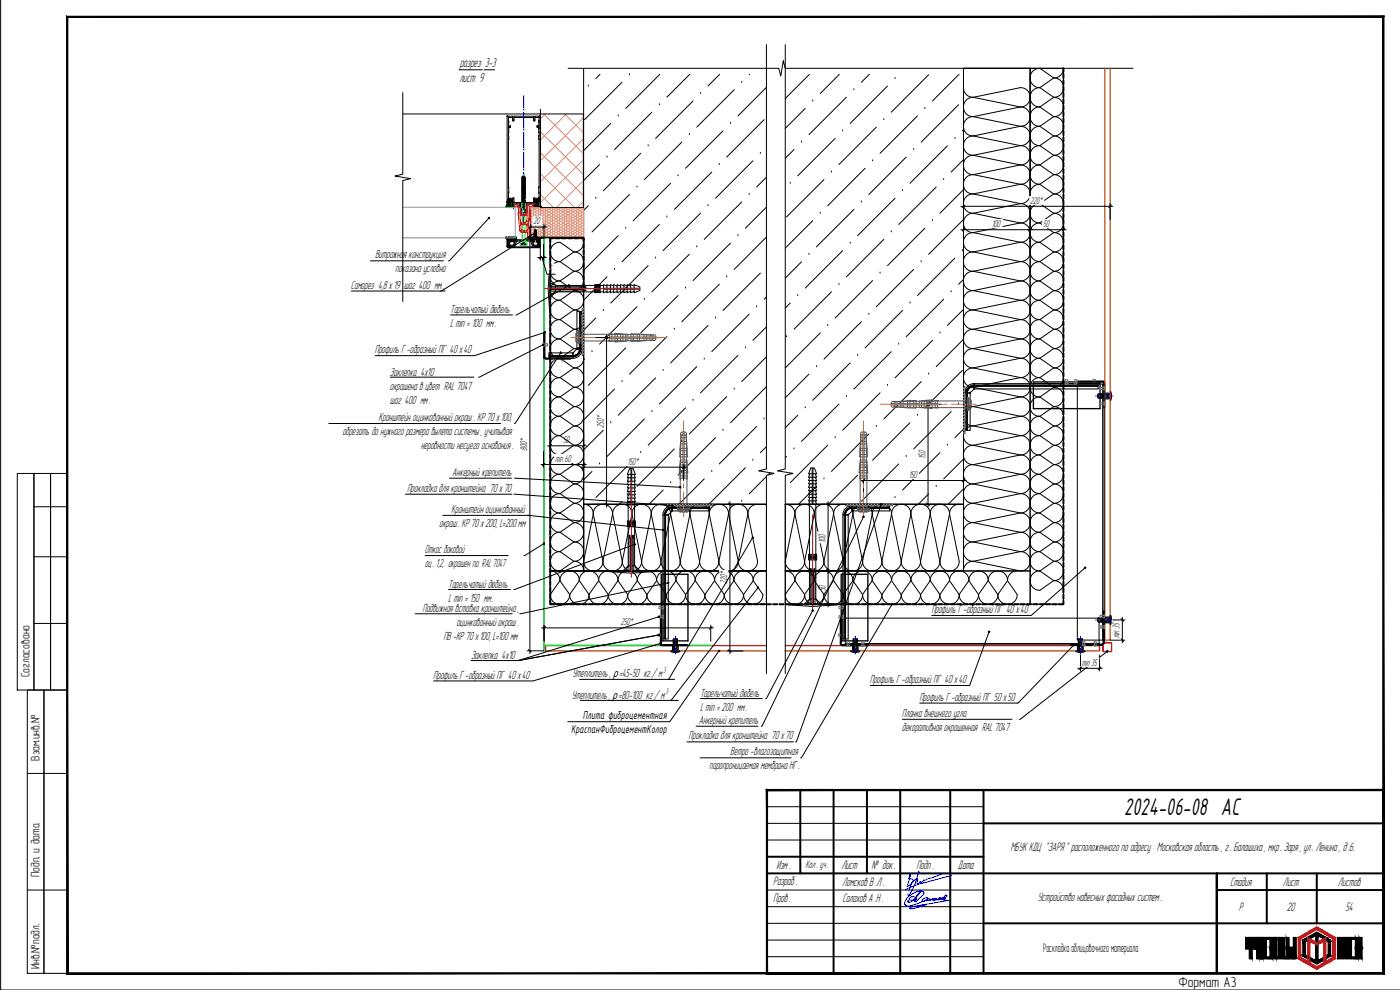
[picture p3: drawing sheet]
<svg xmlns="http://www.w3.org/2000/svg" width="420mm" height="297mm" viewBox="0 0 420 297" stroke-linecap="round" stroke-linejoin="round" font-family="sans-serif">
<defs><g id="words">
<text font-size="7.9" x="337.4" y="244.5">2024-06-08 АС</text>
<text font-size="4.4" x="353.7" y="296">Формат А3</text>
<g font-size="4">
<text x="138" y="20.1">разрез 3-3</text>
<text x="137.9" y="24.5">лист 9</text>
</g>
<g font-size="3.8">
<text x="174.9" y="215.8">Плита фиброцементная</text>
<text x="171.4" y="220">КраспанФиброцементКолор</text>
<text x="303.2" y="255.4">МБУК КДЦ &quot;ЗАРЯ &quot; расположенного по адресу : Московская область , г. Балашиха , мкр. Заря , ул. Ленина , д .6.</text>
<text x="233" y="260.8">Изм .</text>
<text x="252.5" y="260.8">Лист</text>
<text x="261.5" y="260.8">№ док .</text>
<text x="275.1" y="260.8">Подп .</text>
<text x="287.5" y="260.7">Дата</text>
<text x="232.1" y="265.6">Разраб .</text>
<text x="252.8" y="265.7">Ломсков В .Л .</text>
<text x="369.1" y="265.8">Стадия</text>
<text x="385" y="265.8">Лист</text>
<text x="401.5" y="265.8">Листов</text>
<text x="232.1" y="270.6">Пров .</text>
<text x="252.8" y="270.7">Салахов А .Н .</text>
<text x="311.5" y="270.3">Устройство навесных фасадных систем .</text>
<text x="371.8" y="273.3">Р</text>
<text x="386.2" y="273.3">20</text>
<text x="403.8" y="273.3">54</text>
</g>
<g font-size="3.7">
<text x="8.9" y="203.2" transform="rotate(-90 8.9 203.2)">Согласовано</text>
<text x="11.9" y="228.2" transform="rotate(-90 11.9 228.2)">Взам.инв.№</text>
<text x="11.9" y="263.2" transform="rotate(-90 11.9 263.2)">Подп. и дата</text>
<text x="313.1" y="285.8">Раскладка облицовочного материала</text>
<text x="11.9" y="290.7" transform="rotate(-90 11.9 290.7)">Инв.№подл.</text>
</g>
<g font-size="3.6">
<text x="112.5" y="77.5">Витражная конструкция</text>
<text x="118.6" y="81.7">показана условно</text>
<text x="105.3" y="86.6">Саморез 4,8 х19</text>
<text x="121.2" y="86.6">шаг 400 мм.</text>
<text x="135.1" y="94">Тарельчатый дюбель</text>
<text x="135.1" y="98.2">L min = 100 мм.</text>
<text x="112.5" y="106">Профиль Г -образный ПГ 40 х40</text>
<text x="117" y="112.7">Заклепка 4x10</text>
<text x="117" y="116.9">окрашена в цвет RAL 7047</text>
<text x="117" y="121.1">шаг 400 мм.</text>
<text x="102.7" y="130.5">обрезать до нужного размера вылета системы , учитывая</text>
<text x="113.6" y="126.4">Кронштейн оцинкованный окраш . КР 70 х100,</text>
<text x="126.3" y="134.8">неровности несуего основания .</text>
<text x="135.7" y="142.8">Анкерный крепитель</text>
<text x="122.2" y="147.6">Прокладка для кронштейна 70 х70</text>
<text x="135.4" y="153.9">Кронштейн оцинкованный</text>
<text x="131.8" y="158.1">окраш. КР 70 х200, L=200 мм</text>
<text x="127.5" y="166">Откос боковой</text>
<text x="127.5" y="170.2">оц. 1,2, окрашен по RAL 7047</text>
<text x="134.5" y="176.4">Тарельчатый дюбель</text>
<text x="126.8" y="183.7">Подвижная вставка кронштейна ,</text>
<text x="134.5" y="180.6">L min = 150 мм.</text>
<text x="279.5" y="183.9">Профиль Г -образный ПГ 40 х40</text>
<text x="137" y="187.9">оцинкованный окраш .</text>
<text x="133.1" y="192.1">ПВ -КР 70 х100, L=100 мм</text>
<text x="141.4" y="197.7">Заклепка 4x10</text>
<text x="130" y="203.6">Профиль Г -образный ПГ 40 х40</text>
<text x="171.8" y="203.3">Утеплитель , ρ=45-50 кг/ м</text>
<text x="171.6" y="209.6">Утеплитель , ρ=80-100 кг/ м</text>
<text x="210.1" y="209.1">Тарельчатый дюбель</text>
<text x="261" y="204.9">Профиль Г -образный ПГ 40 х40</text>
<text x="210.1" y="213.3">L min = 200 мм.</text>
<text x="270.7" y="215.1">Планка внешнего угла</text>
<text x="275.9" y="210.2">Профиль Г -образный ПГ 50 х50</text>
<text x="206.7" y="221.9">Прокладка для кронштейна 70 х70</text>
<text x="209.7" y="217.2">Анкерный крепитель</text>
<text x="270.7" y="219.3">декоративная окрашенная RAL 7047</text>
<text x="219.2" y="226.7">Ветро -влагозащитная</text>
<text x="212.9" y="230.9">паропроницаемая мембрана НГ .</text>
</g>
<text font-size="3.3" x="241.7" y="260.3">Кол . уч.</text>
<g font-size="3">
<text x="309.1" y="61.1">220*</text>
<text x="160.1" y="67.3">20</text>
<text x="297.7" y="68.1">100</text>
<text x="313" y="68.1">50</text>
<text x="164.7" y="81.5">5</text>
<text x="181.2" y="128.3" transform="rotate(-90 181.2 128.3)">250*</text>
<text x="158.2" y="135.4" transform="rotate(-90 158.2 135.4)">800*</text>
<text x="169" y="133">50</text>
<text x="277.7" y="137.7" transform="rotate(-90 277.7 137.7)">150</text>
<text x="166.6" y="138.6">min 60</text>
<text x="188.3" y="139.4">150*</text>
<text x="272.7" y="143.4">150</text>
<text x="247.7" y="162.8" transform="rotate(-90 247.7 162.8)">100</text>
<text x="218.3" y="175.3" transform="rotate(-90 218.3 175.3)">220*</text>
<text x="247.7" y="177.4" transform="rotate(-90 247.7 177.4)">50</text>
<text x="186.4" y="187.6">250*</text>
<text x="336" y="191.5" transform="rotate(-90 336 191.5)">min 35</text>
<text x="324.7" y="199.7">min 35</text>
</g>
<g font-size="2.5">
<text x="199" y="201.8">3</text>
<text x="199.7" y="208.1">3</text>
</g>
</g></defs>
<path d="M175.2 20.5v130.8h54.8M289.2 20.5v130.8h-53.5" fill="none" stroke="#000" stroke-width=".3"/>
<g fill="none" stroke="#000" stroke-width=".3">
<path d="M176.6 25.8h.1M180.1 22.3l-1.3 1.3M183.3 37l-8.1 8.2M185.5 34.8h.1M186.7 24.7l-11.3 11.2M188.9 22.4h.1M195.6 33.7l-11.2 11.2M197.9 31.4h.1M198 22.3l-10.2 10.2M207 22.3l-6.9 6.9M208 30.3l-11.2 11.2M210.2 28.1h.1"/>
<path d="M216 22.3l-3.5 3.5M217 39.3l-11.3 11.2M219.2 37h.1M220.3 26.9l-11.2 11.2M222.6 24.7h.1M225 22.3l-.2 .1M229.3 35.9l-11.2 11.2M230 26.2l-8.5 8.6M241.7 32.5l-6 6M242.9 22.3l-7.2 7.3M243.9 30.3h.1M251.9 22.3l-5.7 5.8"/>
<path d="M252.9 39.3h.1M254 29.2l-11.2 11.2M256.3 26.9h.1M260.9 22.3l-2.4 2.4M263 38.1l-11.2 11.3M265.2 35.9h.1M266.4 25.8l-11.3 11.2M268.6 23.6h.1M275.3 34.8l-11.2 11.2M277.6 32.5h.1M278.7 22.4l-11.2 11.3M287.7 31.4l-11.2 11.2"/>
<path d="M287.8 22.3l-8 8M289.2 38.9l-.4 .4M178.8 59.5h.1M179.9 49.4l-4.7 4.8M182.2 47.1h.1M188.9 58.4l-11.2 11.2M191.2 56.1h.1M192.3 46l-11.2 11.2M194.5 43.8h.1M201.3 55l-11.3 11.2M203.5 52.8h.1M204.6 42.6l-11.2 11.3"/>
<path d="M206.9 40.4h.1M213.6 51.6l-11.2 11.3M215.9 49.4h.1M224.8 58.4h.1M226 48.2l-11.3 11.3M228.2 46h.1M230 53.2l-2.9 2.9M237.2 55h.1M238.3 44.9l-2.6 2.6M240.5 42.6h.1M247.3 53.9l-11.2 11.2M249.5 51.6h.1"/>
<path d="M250.7 41.5l-11.3 11.3M259.6 50.5l-11.2 11.2M261.9 48.2h.1M268.6 59.5l-11.2 11.2M270.8 57.2h.1M272 47.1l-11.2 11.3M274.2 44.9h.1M281 56.1l-11.3 11.2M283.2 53.9h.1M284.3 43.8l-11.2 11.2M286.6 41.5h.1M289.2 47.9l-3.7 3.7"/>
<path d="M289.2 56.9l-7.1 7.1M175.4 71.8h.1M176.6 61.7l-1.4 1.4M185.5 70.7l-10.3 10.4M187.8 68.5h.1M194.5 79.7l-11.2 11.2M196.8 77.4h.1M197.9 67.3l-11.2 11.3M200.1 65.1h.1M206.9 76.3l-11.3 11.3M209.1 74.1h.1M210.2 64l-11.2 11.2"/>
<path d="M212.5 61.7h.1M219.2 72.9l-11.2 11.3M221.5 70.7h.1M222.6 60.6l-11.3 11.2M230 62.2l-6.3 6.3M230 71.1l-9.7 9.7M240.5 78.6l-4.8 4.8M242.8 76.3h.1M243.9 66.2l-8.2 8.3M246.2 64h.1M252.9 75.2l-11.2 11.2M255.1 72.9h.1"/>
<path d="M256.3 62.9l-11.3 11.2M258.5 60.6h.1M265.2 71.8l-11.2 11.3M267.5 69.6h.1M276.5 78.6h.1M277.6 68.5l-11.2 11.2M279.8 66.2h.1M286.6 77.4l-11.3 11.3M288.8 75.2h.1M289.2 65.9l-10.5 10.4M178.8 95.4l-3.6 3.7M181.1 93.2h.1"/>
<path d="M182.2 83.1l-7 7M184.4 80.8h.1M191.2 92l-11.3 11.3M193.4 89.8h.1M202.4 98.8h.1M203.5 88.7l-11.2 11.2M205.7 86.4h.1M212.5 97.6l-11.2 11.3M214.7 95.4h.1M215.9 85.3l-11.3 11.2M218.1 83.1h.1M224.8 94.3l-11.2 11.2"/>
<path d="M227.1 92h.1M228.2 81.9l-11.2 11.3M230 89.1l-.7 .7M230 98.1l-4 4M237.2 90.9l-1.5 1.5M239.4 88.7h.1M246.2 99.9l-10.5 10.5M248.4 97.6h.1M249.5 87.6l-11.2 11.2M251.8 85.3h.1M258.5 96.5l-11.2 11.2M260.8 94.3h.1"/>
<path d="M261.9 84.2l-11.2 11.2M264.1 81.9h.1M270.8 93.2l-11.2 11.2M273.1 90.9h.1M274.2 80.8l-11.2 11.2M282.1 99.9h.1M283.2 89.8l-11.2 11.2M285.5 87.6h.1M289.2 83.8l-1.5 1.5M289.2 92.8l-4.9 4.8M175.4 107.7l-.2 .3M177.7 105.5h.1"/>
<path d="M184.4 116.7l-9.2 9.3M186.7 114.5h.1M187.8 104.4l-11.2 11.2M190 102.1h.1M196.8 113.4l-11.3 11.2M199 111.1h.1M200.1 101l-11.2 11.3M209.1 110l-11.2 11.2M211.3 107.7h.1M218.1 119l-11.2 11.2M220.3 116.7h.1M221.5 106.6l-11.3 11.3"/>
<path d="M223.7 104.4h.1M230 107l-7.4 7.5M230 116l-10.8 10.8M236.1 101h.1M242.8 112.3l-7.1 7.1M245 110h.1M254 119h.1M255.1 108.9l-11.2 11.2M257.4 106.6h.1M264.1 117.9l-11.2 11.2M266.4 115.6h.1M267.5 105.5l-11.2 11.2"/>
<path d="M269.7 103.3h.1M276.5 114.5l-11.3 11.2M278.7 112.3h.1M279.8 102.1l-11.2 11.3M288.8 111.1l-11.2 11.3M289.2 101.8l-8.2 8.2M179.9 139.2h.1M181.1 129.1l-5.9 5.9M183.3 126.8h.1M190 138.1l-11.2 11.2M192.3 135.8h.1M193.4 125.7l-11.2 11.3"/>
<path d="M195.6 123.5h.1M202.4 134.7l-11.2 11.2M204.6 132.4h.1M205.7 122.4l-11.2 11.2M208 120.1h.1M214.7 131.3l-11.2 11.3M217 129.1h.1M226 138.1h.1M227.1 128l-11.2 11.2M229.3 125.7h.1M230 134l-1.8 1.8M236.1 137l-.4 .3"/>
<path d="M238.3 134.7h.1M239.4 124.6l-3.7 3.7M241.7 122.4h.1M248.4 133.6l-11.2 11.2M250.7 131.3h.1M251.8 121.2l-11.3 11.2M260.8 130.2l-11.3 11.2M263 128h.1M269.7 139.2l-11.2 11.2M272 137h.1M273.1 126.8l-11.2 11.3M275.3 124.6h.1"/>
<path d="M282.1 135.8l-11.3 11.3M284.3 133.6h.1M285.5 123.5l-11.3 11.2M287.7 121.2h.1M289.2 128.7l-2.6 2.6M289.2 137.7l-6 6M177.7 141.4l-2.5 2.6M186.7 150.4l-.9 .9M188.9 148.2h.1M199 147.1l-4.2 4.2M201.3 144.8h.1M211.3 143.7l-7.6 7.6"/>
<path d="M213.6 141.4h.1M222.6 150.4h.1M223.7 140.3l-11 11M230 143l-5.2 5.2M231.2 141.8l-.7 .7M245 145.9l-5.4 5.4M247.3 143.7h.1M257.4 142.6l-8.8 8.7M259.6 140.3h.1M268.6 149.3h.1M278.7 148.2l-3.1 3.1M281 145.9h.1"/>
<path d="M289.2 146.7l-4.6 4.6"/>
</g>
<!-- layer: 0 -->
<g fill="none" stroke="#000" stroke-width=".3">
<path d="M.2 .1v296.9h420M230 13.4v127.3l-2.3 .6 4.6 .7-2.3 .6v59.5M235.7 13.4v127.3l-2.3 .6 4.6 .7-2.3 .6v59.5M120.9 27.8v24.4l-2.3 .6 4.6 .8-2.3 .6v36.3M120.9 34.2h41.3M137.8 20.9h7M145.3 20.9h3.1M152.2 35h.1M152.3 34.9l9.9 .1v25.7l-.5-.1 .2-.1-.1-.6h-1.2l-.1 .4 .5 .3-.5 .1v1.1h-.5l.2-.2-.2-.4h-1.8l-.1 .2 .3 .4h-.3l.1 1.7-.3 .7-.3-.2 .1-2.1-.3-.6a.84 .84 0 0 0-.6 1.1v1.4l-.4 .4-.2-.7 .1-1.7h-.3l.2-.6h-1.8l-.2 .2 .2 .4h-.5v-1.1l-.5-.1 .5-.3-.1-.4h-1.3l-.1 .6 .2 .1-.4 .1zM152.3 34.9h.1M152.6 37.8h.1M152.6 37h.1"/>
<path d="M152.6 36.4h.1M152.6 35.3h.1M152.6 39.9h.1M152.6 38.7h.1M152.6 38.4h.1M152.6 35.3h1.2l.1 1 .3-.1v-.9h5.9l.1 1 .3-.1 .1-.9h1.2v2.5l-.6 .2 .1 .3 .5 .1v21l-1.5 .1-.2 .2v1.1h-5.9v-1.1l-.2-.2-1.4-.1v-21l.6-.2-.1-.3-.5-.1zM152.7 37.9h.1M152.7 36.9h.1M152.7 36.5h.1M152.7 39.8h.1M152.7 38.8h.1M152.7 38.3h.1"/>
<path d="M153.1 38.3h.1M153.1 37.9h.1M153.2 38.2h.1M153.2 38h.1M153.8 35.3h.1M153.8 36.2h.1M153.9 36.3h.1M154.1 36.3h.1M154.2 36.2h.1M154.2 35.3h.1M160.1 35.3h.1M160.1 36.2h.1"/>
<path d="M160.2 36.3h.1M160.4 36.3h.1M160.5 36.2h.1M160.5 35.3h.1M160.6 35.3h.1M161.2 38h.1M161.2 38.2h.1M161.3 37.9h.1M161.3 38.3h.1M161.7 36.5h.1M161.7 36.9h.1M161.7 37.9h.1"/>
<path d="M161.7 38.3h.1M161.7 38.8h.1M161.7 39.8h.1M161.7 35.3h.1M161.8 35.3h.1M161.8 36.4h.1M161.8 37h.1M161.8 37.8h.1M161.8 38.4h.1M161.8 38.7h.1M161.8 39.9h.1M162.1 34.9h.1"/>
<path d="M162.2 35h.1M162.2 34.2h12.9v28.1h-12.9zM162.2 32.8v29.5M170.5 20.5h63.2l.6 2.3 .8-4.6 .5 2.3h104.4M152.4 60h.1M152.5 59.9h.1M152.6 59.4h.1M152.6 58h.1M152.6 56.3h.1M152.6 41.9h.1M152.6 40.9h.1M152.6 59.5h.1"/>
<path d="M152.7 57.9h.1M152.7 56.4h.1M152.7 41.8h.1M152.7 41h.1M152.8 60h.1M152.9 59.9h.1M153 59.8h.1M153 59.9h.1M153.1 60h.1M153.8 59.9h.1M153.9 60h.1M154 59.5h.1"/>
<path d="M154.2 59.7h.1M156.6 59.7l1.1 .1M156.6 54.3l1.1 .2M156.6 54l1.1 .2M156.6 55l1.1 .1M156.6 54.6l1.1 .2M156.6 54.7l1.1 .1M156.6 55.3l1.1 .1M156.6 55.9l1.1 .2M156.6 55.6l1.1 .2M156.6 56.8l1.1 .2M156.6 56.5l1.1 .2"/>
<path d="M156.6 57.2l1.1 .1M156.6 57.8l1.1 .2M156.6 57.5l1.1 .1M156.6 58.4l1.1 .2-1.1-.2M156.6 58.1l1.1 .2M156.6 59.4l1.1 .1M156.6 59l1.1 .2M156.6 58.7l1.1 .2M156.6 60l1.1 .2-1.1-.2M156.6 53.7l1.1 .2M156.6 53.4l1.1 .2M156.7 53.1l.9 .1"/>
<path d="M156.7 53.9l.9 .2M156.7 59.8l.9 .1M156.7 57.4l.9 .2M156.7 54.4l.9 .2M156.7 54.1l.9 .2M156.7 54.3l.9 .1M156.7 54.9l.9 .1M156.7 54.7l.9 .2M156.7 54.6l.9 .1M156.7 55.2l.9 .2M156.7 56l.9 .2M156.7 55.8l.9 .2"/>
<path d="M156.7 55.7l.9 .1M156.7 55.5l.9 .2M156.7 55.4l.9 .1M156.7 56.8l.9 .1M156.7 56.9l.9 .2M156.7 56.6l.9 .2M156.7 56.5l.9 .1M156.7 56.3l.9 .2M156.7 57.3l.9 .1M156.7 57.1l.9 .1M156.7 56.1l.9 .2M156.7 55.1l.9 .1"/>
<path d="M156.7 57.6l.9 .1M156.7 57.7l.9 .2M156.7 58l.9 .2M156.7 58.3l.9 .2M156.7 58.2l.9 .2M156.7 57.9l.9 .1M156.7 59.3l.9 .1M156.7 59.5l.9 .1M156.7 58.8l.9 .2M156.7 59.1l.9 .2M156.7 59l.9 .1M156.7 59.6l.9 .1"/>
<path d="M156.7 58.6l.9 .2M156.7 58.5l.9 .2M156.7 59.9l.9 .2M156.7 53.6l.9 .2M156.7 53.5l.9 .1M156.7 53.8l.9 .2M156.8 53.3l.8 .2M156.8 53.2l.7 .1M156.9 52.9l.6 .3M156.9 52.9l.5 .1M157 52.6l.4 .2M157.5 52.9l-.7-.1 .7 .1"/>
<path d="M157.7 56.4l-1.1-.2 1.1 .2M160.1 59.7h.1M160.3 59.5h.1M160.5 60h.1M160.6 59.9h.1M161.2 60h.1M161.3 59.9h.1M161.4 59.8h.1M161.4 59.9h.1M161.5 60h.1M161.7 41h.1M161.7 41.8h.1"/>
<path d="M161.7 56.4h.1M161.7 57.9h.1M161.7 59.5h.1M161.8 40.9h.1M161.8 41.9h.1M161.8 56.3h.1M161.8 58h.1M161.8 59.4h.1M161.8 59.9h.1M161.9 60h.1M111.2 78.3h21.9M146.7 65.4l-11.8 12.9h-.3"/>
<path d="M151.8 71.3l.4 .5M151.8 71.3h.1M151.8 71.4h.1M151.8 71.3h.2M151.9 62.2h.1M151.9 62.3h.1M151.9 71.3l.4 .2M152 71.3h.1M152.1 72h.1M152.1 74h.1M152.2 60.7h.1M152.2 61.6h.1"/>
<path d="M152.2 71.8l.8 .1M152.2 71.8h.1M152.2 71.9h.1M152.2 71.9l.4 .8-.2 .3 .1 1.1h9.3l.1-1.1-.2-.3 .4-.8 .1 2.1-.3 .3h-9.5l-.3-.3zM152.3 60.7h.1M152.3 71.9h.1M152.3 62.1h.1M152.3 72h.1M152.3 71.5h.1M152.4 62.2h.1M152.4 71.9l.7 .2-.4 .2 .2 .5-.2 .4 .4 .4 1.1-.2 .4-1.1-.3-.1 .2-.3h5.4l.1 .3-.3 .1 .4 1.1 1.1 .2 .4-.4-.2-.4 .2-.5-.4-.2 .8-.1-.3 .7 .2 .4-.5 .8h-1.4l-1-1.6h-3.7l-1 1.6h-1.4l-.5-.8 .2-.4zM152.4 71.9h.1"/>
<path d="M152.4 74h.1M152.4 73h.1M152.4 71.4l-.1 .1M152.4 60.5h.1M152.4 73.1h.1M152.4 72.9h.1M152.4 62.3h.1M152.4 71.5h.1M152.5 72.9h.1M152.5 74.1h.1M152.5 60.3l.3-.3 .7 .3-.1 .4h.4v.9l.3 .7h-2.2l.3-.7v-.9h.4zM152.5 60.3h.1"/>
<path d="M152.5 62.3h.1M152.5 60.4h.1M152.5 71.4h.1M152.5 71.4l-.1 .1M152.6 60.7h.1M152.6 72.7h.1M152.6 62.2h.1M152.6 60.4h.1M152.6 71.3h-.1M152.6 60.6h.1M152.7 73.7h.1M152.7 71.4h.1"/>
<path d="M152.7 71.4v.1M152.7 61.5h.1M152.7 61.2h.1M152.7 62.2h.1M152.7 73.2h.1M152.7 72.3h.1M152.7 71.5h.1M152.8 62.3h.1M152.8 61.6h.1M152.8 73h.1M152.8 72.2h.1M152.8 60.3h.3l-.1 .4-.2-.1z"/>
<path d="M152.8 60.6h.1M152.8 60.3h.1M152.9 71.5h-.2M152.9 73.5h.1M152.9 71.9h.1M152.9 61l.4 .2-.1 .4-.5-.1zM152.9 61h.1M152.9 62.3h.1M152.9 71.5h.1M152.9 72.8h.1M152.9 60.2h.1M152.9 60.7h.1"/>
<path d="M152.9 62.2h.1M152.9 73.9h.1M153 72.5h.1M153 72.5l.1 .1M153 72.4h-.1M153 71.4h.1M153 72.4h.1M153 71.4l-.1 .1M153 71.9l.1 .1M153 71.9h.1M153 60.2h.1M153 60.7h.1"/>
<path d="M153 62.2h.1M153.1 72.3l-.1 .1M153.1 72.6h.1M153.1 71.3h-.1M153.1 71.9v.4M153.1 61h.1M153.1 62.3h.1M153.1 73.6h.1M153.1 71.4h.1M153.1 72h.1M153.1 72.3h.1M153.1 71.4l.1 .1"/>
<path d="M153.1 72.2h.1M153.1 72.1h.1M153.1 62.3h.2M153.1 60.3h.1M153.1 60.6h.1M153.2 61.6h.1M153.2 71.5h.1M153.2 62.3h.1M153.2 60h.1M153.2 62.2h.1M153.3 61.2h.1M153.3 61.5h.1"/>
<path d="M153.3 71.5h-.1M153.3 72.2h.1M153.3 72h.1M153.3 71.5h.1M153.3 72.5h.1M153.3 72v.2M153.3 72.2l.1 .1M153.4 62.2h.1M153.4 60.4h.1M153.4 60.6h.1M153.4 60.7h.1M153.4 72.5l-.3 .1"/>
<path d="M153.4 62.3h.1M153.4 71.4h.1M153.4 72.5h.1M153.4 72.5h.6M153.4 71.4l-.1 .1M153.4 71.9l-.1 .1M153.4 71.9h.1M153.4 72.3h.1M153.4 71.9h.5M153.4 72.3h.5M153.5 60.7h.1M153.5 60.3h.1"/>
<path d="M153.5 71.3h-.1M153.5 62.3h.1M153.5 71.4h.1M153.5 71.4l.1 .1M153.6 62.2h.1M153.6 71.5h.1M153.7 62.1h.1M153.7 60.5h.1M153.7 60.7h.1M153.7 71.5h-.1M153.8 71.5h.1M153.8 61.6h.1"/>
<path d="M153.8 60.7h.1M153.9 71.4h.1M153.9 71.4l-.1 .1M153.9 60.3h.1M153.9 60.7h.1M153.9 61.8h.1M153.9 71.9l.1 .1M153.9 71.3h-.1M153.9 71.9h.1M153.9 72.3h.1M154 72.5h.1M154 71.4h.1"/>
<path d="M154 71.4l.1 .1M154 72.2l-.1 .1M154 72.5l.3 .1M154.1 72h.1M154.1 72.2h.1M154.1 72.5h.1M154.1 62.3h.1M154.1 62.5h.1M154.1 62.7h.1M154.1 72v.2M154.1 73.5h.1M154.1 71.5h.1"/>
<path d="M154.1 62.2h.1M154.2 61.6h.1M154.2 61.4h.1M154.2 71.5h-.1M154.2 71.5h.1M154.2 60.8h.1M154.2 73.4h.1M154.3 72.1h.1M154.3 72.2h.1M154.3 71.9v.4M154.3 71.4h.1M154.3 72h.1"/>
<path d="M154.3 71.4l-.1 .1M154.3 72.3l.1 .1M154.3 72.6h.1M154.3 72.3h.1M154.4 71.9l-.1 .1M154.4 71.3h-.1M154.4 61.8h.1M154.4 61.6h.1M154.4 61.2h.1M154.4 71.9h.6M154.4 71.9h.1M154.4 72.4h.1"/>
<path d="M154.4 71.4h.1M154.4 71.4l.1 .1M154.4 72.5h.1M154.4 72.5l-.1 .1M154.5 71.9h.1M154.5 71.5h.1M154.5 73.7h.1M154.6 72.2h.1M154.6 71.5h-.1M154.6 72.3h.1M154.6 71.5h.1M154.7 71.1h.1"/>
<path d="M154.7 71.3h.1M154.7 71.3l-.1 .2M154.8 71.3h-.1M154.8 71.3l.2 .6M154.8 71.3h.1M155 72.5h.1M155 71.9h.1M155 71.4h.1M155.1 61.2h.1M155.2 61.2h.1M155.3 72.3h.1M156 61.6h.1"/>
<path d="M156 61.8h.1M156.1 72.3h.1M156.1 61.5h.1M156.1 72.4h.1M156.2 61.2h.1M156.2 61.5h.1M156.2 62.3h.1M156.2 62.5h.1M156.2 62.6h.1M156.2 63.3h.1M156.2 63.4h.1M156.2 63.5h.1"/>
<path d="M156.2 63.2h.1M156.3 61.8h.1M156.3 63.2h.1M156.3 61.3h.1M156.3 61.4h.1M156.3 62.2h.1M156.3 62.8h.1M156.3 63.1h.1M156.4 64.2h.1M156.5 61.4h1.4M156.6 73.6h.3M156.6 73.1v.5"/>
<path d="M156.6 73.6h-.1M156.6 61.9l1.1 .1M156.6 61.3l1.1 .1M156.6 61.2l1.1 .2M156.6 60.6l1.1 .2M156.6 60.3l1.1 .2M156.6 61.6l1.1 .1M156.7 64.2h.1M156.7 61.7h.1M156.7 62.1h.1M156.7 62.5h.1M156.7 62.8h.1"/>
<path d="M156.7 63.2h.1M156.7 63.5h.1M156.7 63.9h.1M156.7 62l.9 .1M156.7 61l.9 .2M156.7 61.3l.9 .2M156.7 61.5l.9 .1M156.7 61.2l.9 .1M156.7 60.8l.9 .2M156.7 60.7l.9 .2M156.7 60.2l.9 .2M156.7 60.1l.9 .1"/>
<path d="M156.7 60.5l.9 .2M156.7 60.4l.9 .2M156.7 61.8l.9 .1M156.7 61.7l.9 .1M156.7 62.3h.3M156.7 62.1l.9 .2M156.8 61.7h.1M156.8 61.8h.1M156.8 62h.1M156.8 62.2h.1M156.8 62.4h.1M156.8 62.5h.1"/>
<path d="M156.8 62.8h.1M156.8 62.9h.1M156.8 63.1h.1M156.8 63.2h.1M156.8 63.5h.1M156.8 63.6h.1M156.8 63.8h.1M156.8 73l-.2 .1M156.9 73.1v.5M156.9 73.1h-.3M157 72.9h-.2M157 73h.1"/>
<path d="M157 61.3h.1M157 72.9h.3M157.1 72.4h.1M157.1 73.6h-.2M157.2 72.4h.1M157.2 73h.1M157.2 73.6h.1M157.2 60.6v1.9M157.4 61.3h.1M157.4 72.9h.1M157.4 73.6h.1M157.5 62.3l-.9-.1 1.1 .1"/>
<path d="M157.6 73.6h-.2M157.6 64h.1M157.6 63.8h.1M157.6 63.7h.1M157.6 63.4h.1M157.6 63.3h.1M157.6 63.1h.1M157.6 62.9h.1M157.6 62.7h.1M157.6 62.6h.1M157.6 62.3h.1M157.6 62.2h.1"/>
<path d="M157.6 62h.1M157.6 61.9h.1M157.6 61.7h.1M157.6 73l.1 .1M157.6 73.6h.1M157.7 64.2h.1M157.7 64.1h.1M157.7 63.7h.1M157.7 63.4h.1M157.7 63h.1M157.7 62.6h.1M157.7 62.3h.1"/>
<path d="M157.7 61.9h.1M157.7 61.1l-1.1-.2 1.1 .2M157.7 73.1h-.3v.5M157.7 73.1v.5M157.7 73.6h.1M157.9 64.2h.1M158.1 61.3h.1M158.1 61.4h.1M158.1 61.8h.1M158.1 62.2h.1M158.1 62.8h.1M158.1 63.1h.1"/>
<path d="M158.1 63.2h.1M158.1 62.3h.1M158.2 63.2h.1M158.2 72.4h.1M158.2 61.2h.1M158.2 61.5h.1M158.2 62.3h.1M158.2 62.5h.1M158.2 62.6h.1M158.2 63.3h.1M158.2 63.4h.1M158.2 63.5h.1"/>
<path d="M158.2 71.5h4.8M158.3 72.3h.1M158.3 61.5h.1M158.4 61.6h.1M158.4 61.8h.1M158.5 68.1h5.6M158.6 71.1l.8 .8M159 70.7v125.4M159 72.3h.1M159.1 61.2h.1M159.2 71.2l16 .1zM159.2 61.2h.1"/>
<path d="M159.3 67.3v4.2M159.3 72.5h.1M159.3 71.4v.5h.6M159.3 71.4h.1M159.3 71.9h.1M159.5 71.3h.1M159.5 71.3l-.2 .1M159.6 71.3h.1M159.6 71.3l.1 .2M159.6 72h2.1v.2h-2.1zM159.6 71.5h.2M159.7 72.3h.1"/>
<path d="M159.7 71.5h.1M159.7 67.7l-.8 .8M159.7 72.2h.1M159.8 73.7h.1M159.8 71.9h.1M159.8 71.5h.1M159.9 71.9h.1M159.9 72.5h.1M159.9 72.5l.1 .1M159.9 72.4h.1M159.9 71.4h.1M159.9 71.4l-.1 .1"/>
<path d="M159.9 71.3h.1M159.9 71.9l.1 .4M160 61.8h.1M160 61.6h.1M160 61.2h.1M160 72.3l-.1 .1M160 72.3h.1M160 72.6h.1M160 72h.1M160 71.4h.1M160 71.4l.1 .1M160 72.2h.1"/>
<path d="M160 72.1h.1M160 73.9h.1M160.1 73.4h.1M160.1 71.5h.1M160.1 60.8h.1M160.2 61.6h.1M160.2 61.4h.1M160.2 71.7l.6 .2M160.2 72.5l-.2 .1M160.3 73.5h.1M160.3 72.2v.1M160.3 72.2h.1"/>
<path d="M160.3 72h.1M160.3 72.5h.1M160.3 71.5h.1M160.3 72v.2M160.3 62.2h.1M160.3 62.3h.1M160.3 62.7h.1M160.3 72.5h-.1M160.3 71.4h.1M160.3 72.5h.6M160.3 71.4v.1M160.3 71.3h.1"/>
<path d="M160.3 71.9v.1M160.4 71.9h.1M160.4 72.3h.1M160.4 71.9h.5M160.4 72.3h.5M160.4 71.9l-.1 .1M160.4 71.6l.5 .1M160.4 69.2l.5 1M160.4 69.9v-.8l.3-.3 .2 .3v1.1M160.4 70.3v-.2l.5 .2M160.4 70.6v-.2l.5 .3M160.4 71v-.2l.5 .2"/>
<path d="M160.4 71.3v-.2l.5 .3M160.4 71.8h.4M160.4 71.4h.1M160.4 71.4l.1 .1M160.5 60.3h.1M160.5 60.7h.1M160.5 61.8h.1M160.5 71.5h.2M160.5 71.5h.1M160.6 60.7h.1M160.6 61.6h.1M160.6 71.5l.5 .1-.2 .1"/>
<path d="M160.7 68.9l.2 .2v.9zM160.7 60.5h.1M160.7 71.5h.1M160.7 62.1h.1M160.7 69.7l-28.5 17.6M160.8 71.3h.1M160.8 71.4h.1M160.8 71.4l-.1 .1M160.8 62.2h.1M160.8 62.3h.1M160.8 71.8l-.4-.2v.3M160.9 71.9l.1 .1"/>
<path d="M160.9 71.9h.1M160.9 72.3h.1M160.9 72.5h.1M160.9 71.4h.1M160.9 71.4l.1 .1M160.9 60.3h.1M160.9 70.3v.2l-.7-.1 .9 .2-.2 .1M160.9 70.7v.2l-.7-.2 .9 .2-.2 .1M160.9 71v.2l-.7-.2 .9 .3-.2 .1M160.9 71.4v.2l-.7-.2 .4 .1M160.9 70.2l-.7-.2 .9 .3h-.2M160.9 71.7l.1 .3"/>
<path d="M161 60.4h.1M161 62.3h.1M161 72.2l-.1 .1M161 72.5l.2 .1M161 60.7h.1M161 72h.1M161 72.2h.1M161 72.5h.1M161 71.5h.1M161 72v.2M161 62.2h.1M161 60.6h.1"/>
<path d="M161.1 61.2l.4-.2 .2 .5-.5 .1zM161.1 61.5h.1M161.1 61.2h.1M161.1 62.2h.1M161.1 71.5h.1M161.2 60h.4l.3 .3-.2 .4h.5v.9l.3 .7h-2.2l.3-.7v-.9h.4l-.1-.4zM161.2 62.3h.1M161.2 61.6h.1M161.2 72.1h.1M161.2 72.2h.1M161.2 71.9v.4M161.2 71.3h.1"/>
<path d="M161.2 60.6h.1M161.2 60.3h.1M161.2 73.6h.1M161.2 72h.1M161.2 71.4h.1M161.2 71.4l-.1 .1M161.2 72.3l.1 .1M161.2 72.6h.1M161.2 72.3h.1M161.3 61h.1M161.3 62.3h.1M161.3 71.9l-.1 .1"/>
<path d="M161.3 71.9h.1M161.3 72.4h.1M161.3 60.2l.2 .1-.1 .4-.2-.1zM161.3 60.2h.1M161.3 60.7h.1M161.3 62.2h.1M161.3 71.4h.1M161.3 71.4l.1 .1M161.4 72.5h.1M161.4 72.5l-.2 .1M161.4 77.3h.8M161.4 73.9h.1"/>
<path d="M161.4 71.9h.1M161.4 72.8h.1M161.4 71.5h.1M161.4 71.5h.2M161.4 60.2h.1M161.4 60.7h.1M161.4 62.2h.1M161.4 73.5h.1M161.5 61h.1M161.5 62.3h.1M161.5 73h.1M161.5 72.2h.1"/>
<path d="M161.5 60.3h.1M161.5 60.6h.1M161.6 72.3h.1M161.6 73.2h.1M161.6 71.5h.1M161.6 61.6h.1M161.6 60h.1M161.6 62.3h.1M161.6 62.2h.1M161.6 73.7h.1M161.7 71.3h.1M161.7 71.4h.1"/>
<path d="M161.7 71.4l-.1 .1M161.7 61.2h.1M161.7 61.5h.1M161.7 72.7h.1M161.7 60.6h.1M161.8 60.4h.1M161.8 62.2h.1M161.8 72.9h.1M161.8 71.4h.1M161.8 71.4l.1 .1M161.8 60.7h.1M161.8 62.3h.1"/>
<path d="M161.8 74.1h.1M161.9 60.7h.1M161.9 60.3h.1M161.9 74.3h.1M161.9 71.5h.1M161.9 71.4v.1M161.9 73.1h.1M161.9 72.9h.1M161.9 71.9h.1M161.9 73h.1M161.9 74h.1M161.9 62.3h.1"/>
<path d="M161.9 60.5h.1M162 62.2h.1M162 72h.1M162 71.5h.1M162.1 62.1h.1M162.1 71.9h.1M162.1 60.7h.1M162.1 71.8l-.8 .1M162.1 71.8h.1M162.2 74h.1M162.2 72h.1M162.2 73.3v4.8"/>
<path d="M162.2 60.7h.1M162.2 61.6h.1M162.3 71.3l-.4 .2M162.3 71.3h.1M162.3 71.3h.2M162.5 62.3h.1M162.5 62.7h.1M162.5 71.3v.1M162.5 71.4h.1M162.5 71.3h.1M162.5 71.4l-.4 .4M162.5 62.2h.1"/>
<path d="M162.6 76.9l-.8 .8M162.6 77.3l1.5 5h2.6M163.2 77.3h-1h1M163.2 73.3v4.8M163.2 77.3h.8M163.3 67.3v4.2M163.6 76.9l-.8 .8M163.7 67.7l-.8 .8M165.1 71.5h10.1v99.8h-10.1zM288.4 68.9h31.6M288.4 61.9h45.5M289.2 74v-53.5h20v53.5"/>
<path d="M289.2 61.1v4.8M289.2 68.1v2.7M289.6 68.5l-.8 .8M289.6 61.5l-.8 .8M309.2 68.1v4.8M309.6 68.5l-.8 .8M319.2 68.1v2M319.6 68.5l-.9 .8M333.2 61.1v4.8M333.5 61.5l-.7 .8M105.4 87.3h28.2M135.2 94.5h18.6"/>
<path d="M163.5 99.7l-21.1 7h-29.8M170.8 85.6l-16 8.9M173.9 93.5v11.2a2 2 0 0 1-2 2h-7.1M174 93.5v11.2a2.04 2.04 0 0 1-2.1 2l-7.1 .1M174.2 93.5l-.1 11.2a2.19 2.19 0 0 1-2.2 2.2M174.3 93.5v11.2M174.8 92.6h.4v14h-.4zM117.1 113.2h25.1M163 103.4l-19.4 9.8M164.8 107.1h7.2M164.8 106.9h7.2M168.3 105.8l-13.9 21.3"/>
<path d="M172 107.1h.1M172 105.9h-7.2v1.6h7.2M172 105.9v1.6M173.1 104.7l-1.1 1.2M173.1 104.7v-11.2h1.7v11.2M173.1 104.7h1.7M174.3 104.7h.1M174.3 104.7a2.4 2.4 0 0 1-2.4 2.4M174.8 104.7a2.8 2.8 0 0 1-2.9 2.8M178.8 101.3h4M181.6 100.9l.8 .8M182 100.5v51.6"/>
<path d="M289.2 116h.4v14h-.4zM289.6 117.9v11.2h1.5v-11.2M289.6 117.9h1.5M290 117.9h.1M290 117.9v11.2M291.1 117.9h.1M292.3 115.1a2.8 2.8 0 0 0-2.8 2.8M292.3 115.5a2.4 2.4 0 0 0-2.4 2.4M292.3 115.7a2.19 2.19 0 0 0-2.1 2.2v11.2M292.3 115.9a2 2 0 0 0-2 2v11.2M292.3 115.9a2.04 2.04 0 0 0-2 2v11.2M292.4 115.5h.1"/>
<path d="M292.4 116.7h.1M292.4 116.7l-1.3 1.2M292.4 115.5h37.1M292.4 115.7h37.1M292.4 115.9h37.1M323.3 115.2h8v76.9h-8zM329.5 115.1v1.6h-37.1M330.1 115.1h-37.7v1.6M330.9 115.2v76.9M98.7 127.1h51.5M162.3 139.4h13.7M163.2 135.4v4.8"/>
<path d="M163.6 139l-.8 .8M164.4 133.8h11.5M165.1 129.8v4.8M165.5 133.4l-.7 .8M175.2 129.8v4.8M175.2 135.4v8.8M175.6 133.4l-.8 .8M175.6 139l-.8 .8M175.6 139.8l-.8 .8M205.1 139.4v4.8M205.5 139.8l-.8 .8M277.7 121.3h4.8"/>
<path d="M278.1 120.9l.8 .8M278.5 120.5v31.6M5.2 142.1h5v64.9h-5zM10.2 142.1h5v64.9h-5zM10.2 152h10M15.2 142.1h5v64.9h-5zM121.7 148.3h31.9M132.9 154.6h26.4M134.9 143.5h18.6M154.2 148.3l47.6 3.4M154.4 143.5l49.8 2.7M158.3 154.6l40.7 4.4"/>
<path d="M174.3 140.2h31.7M178 151.3h4.8M181.6 150.9l.8 .8M199 154.5v37.8M199 154.5h1.6M199.3 154.5v37.2M199.4 154.5h.1M199.9 151.3h14v.4h-14zM200.6 154.5h.1M200.6 154.5v37.2h-1.6M201.8 151.7a2.8 2.8 0 0 0-2.9 2.8M201.8 152.1a2.4 2.4 0 0 0-2.5 2.4"/>
<path d="M201.8 152.1h.1M201.8 153.3h.1M201.8 153.3l-1.2 1.2M201.8 151.7h11.2v1.6h-11.2M201.8 151.7v1.6M201.8 152.1h11.2M201.8 152.5h11.2M213 152.3h-11.2a2.19 2.19 0 0 0-2.2 2.2v37.2M213 152.4l-11.2 .1a2 2 0 0 0-2.1 2v37.2M218.3 151.3h4.8M218.7 150.9l.8 .8M219.1 150.5v45.6"/>
<path d="M230 151.3h-54.8v20h54.8M235.7 151.3h53.5v20h-53.5M246 151.3h3.3M248.1 150.9l.8 .8M248.5 150.5v31.6M253.4 154.5h.1M253.4 154.5v37.2M253.9 151.3h14v.4h-14zM254.6 154.5h.1M254.6 154.5h-1.6v37.8M254.6 154.5v37.2h-1.6M255.7 151.7a2.8 2.8 0 0 0-2.8 2.8"/>
<path d="M255.7 152.1a2.4 2.4 0 0 0-2.4 2.4M255.7 152.5a2 2 0 0 0-2 2l.1 37.2M255.7 152.4a2.04 2.04 0 0 0-2 2.1v37.2M255.8 152.1h.1M255.8 153.3h.1M255.8 151.7h11.2v1.6h-11.2M255.8 152.1h11.2M255.8 152.5h11.2M255.8 152.4h11.2M255.8 153.3l-1.2 1.2M255.8 151.7v1.6M258.4 144.2h31.6"/>
<path d="M259.1 155.1l-30.4 62.8h-.2M259.1 143.4v4.8M259.5 143.8l-.7 .8M264.5 151.3l-25.5 71.3h-.2M267 152.3h-11.3a2.19 2.19 0 0 0-2.1 2.2v37.2M277.7 151.3h4.8M278.1 150.9l.8 .8M289.2 143.4v4.8M289.6 143.8l-.8 .8M10.2 167.1h10M127.6 166.7h24.9M134.6 176.9h18.6"/>
<path d="M163.3 163.1l-6.1 3.6M165.1 171.3h64.9v10h-64.9zM190.5 163.3l-36.3 13.6M200.6 174.9l-44.6 9.3M225.9 161.3l-25.2 42.5h-.3M227.5 176.3l-26.1 33.8h-.2M246 171.3h3.3M248.1 170.9l.8 .8M325.7 170.3l-16.2 14.4h-.3M10.2 187.1h10M124.6 184.2h29.1M141.4 198.2h13.8"/>
<path d="M158.2 195.3h4.8M158.6 194.9l.8 .8M162.6 188.4h51.5M163.3 187.6v4.8M163.7 188l-.7 .8M197.8 185l-42.2 13.2 42.1-7.7-42.4 7.7M198.2 193.1l-38.2 11.2h-29.8M213.3 187.6v4.8M213.7 188l-.8 .8M215.8 195.3l-14.8 21.2h-30.6M218.3 195.3h4.8M218.7 194.9l.8 .8"/>
<path d="M243.9 183.2l-13.9 26.4h-.2M246.5 181.3h2.8M248.1 180.9l.8 .8M253.7 185.5h76.1v8h-76.1zM253.7 193.1h76.1M267.7 181.3l-27.2 46.1h-.2M279.6 184.7h29.6M296.8 189.5l-5.8 16.2h-29.8M322.3 193.5l-16.8 17.5h-.2M324.3 196.5v4.8M330 196.5v4.8M332.3 195.4l-26.4 20.4"/>
<path d="M333.2 192.1h4.4M334.1 186h3.5M336.4 191.7l.8 .8M336.4 185.6l.8 .8M336.8 185.2v7.7M8.2 207h5v85h-5zM13.2 207h7v85h-7zM174 203.8h28.5M174.1 210.1h29.5M208.9 217.9h18.6M210.2 209.6h18.6M270.8 215.8h32.9"/>
<path d="M276 211h29.4M323.5 200.5h7.3M324.7 200.1l-.8 .8M330.4 200.1l-.8 .8M8.2 232.1h12M206.2 222.6h31.9M210.1 227.4h27.3M8.2 267h12"/>
</g>
<g fill="none" stroke="#000" stroke-width=".3">
<path d="M289.2 20.5h20v150.8h-20zM289.2 26.3a2.82 2.82 0 0 0 2.9 2.9M292.1 35a2.9 2.9 0 0 0-2.9 2.9 2.9 2.9 0 0 0 2.9 2.9M292.1 29.2a2.9 2.9 0 0 0-2.9 2.9 2.9 2.9 0 0 0 2.9 2.9M292.1 29.2l14.1-2.9a2.86 2.86 0 0 1 3 2.9M292.1 35l14.1 2.9M292.1 29.2l14.1 2.9M306.2 37.9a2.86 2.86 0 0 1 3 2.9M306.2 32.1a2.86 2.86 0 0 1 3 2.9M306.2 37.9l-14.1 2.9M306.2 32.1l-14.1 2.9M309.2 35a2.86 2.86 0 0 1-3 2.9"/>
<path d="M309.2 29.2a2.86 2.86 0 0 1-3 2.9M309.2 20.5h10v160.8h-10zM309.2 29.2a2.82 2.82 0 0 0 2.9 2.9M309.2 35a2.82 2.82 0 0 0 2.9 2.9M312.1 26.3a2.82 2.82 0 0 0-2.9 2.9M312.1 32.1a2.82 2.82 0 0 0-2.9 2.9M312.1 37.9a2.82 2.82 0 0 0-2.9 2.9M312.1 26.3l4.1 2.9M312.1 32.1l4.1 2.9M312.1 37.9l4.1 2.9M316.2 23.4l-4.1-2.9a2.9 2.9 0 0 0-2.9 2.9 2.9 2.9 0 0 0 2.9 2.9M316.2 23.4a2.9 2.9 0 0 1 3 2.9 2.9 2.9 0 0 1-3 2.9"/>
<path d="M316.2 29.2a2.9 2.9 0 0 1 3 2.9 2.9 2.9 0 0 1-3 2.9M316.2 35a2.9 2.9 0 0 1 3 2.9 2.9 2.9 0 0 1-3 2.9M316.2 23.4l-4.1 2.9M316.2 29.2l-4.1 2.9M316.2 35l-4.1 2.9M319.2 20.5a2.82 2.82 0 0 1-3 2.9M292.1 58.2a2.9 2.9 0 0 0-2.9 2.9 2.9 2.9 0 0 0 2.9 2.9M292.1 52.4a2.9 2.9 0 0 0-2.9 2.9 2.9 2.9 0 0 0 2.9 2.9M292.1 46.6a2.9 2.9 0 0 0-2.9 2.9 2.9 2.9 0 0 0 2.9 2.9M292.1 40.8a2.9 2.9 0 0 0-2.9 2.9 2.9 2.9 0 0 0 2.9 2.9M292.1 58.2l14.1 2.9M292.1 52.4l14.1 2.9"/>
<path d="M292.1 46.6l14.1 2.9M292.1 40.8l14.1 2.9M306.2 55.3a2.86 2.86 0 0 1 3 2.9M306.2 49.5a2.86 2.86 0 0 1 3 2.9M306.2 43.7a2.86 2.86 0 0 1 3 2.9M306.2 55.3l-14.1 2.9M306.2 49.5l-14.1 2.9M306.2 43.7l-14.1 2.9M309.2 58.2a2.86 2.86 0 0 1-3 2.9M309.2 52.4a2.86 2.86 0 0 1-3 2.9M309.2 46.6a2.86 2.86 0 0 1-3 2.9M309.2 40.8a2.86 2.86 0 0 1-3 2.9"/>
<path d="M309.2 40.8a2.82 2.82 0 0 0 2.9 2.9M309.2 46.6a2.82 2.82 0 0 0 2.9 2.9M309.2 52.4a2.82 2.82 0 0 0 2.9 2.9M309.2 58.2a2.82 2.82 0 0 0 2.9 2.9M312.1 43.7a2.82 2.82 0 0 0-2.9 2.9M312.1 49.5a2.82 2.82 0 0 0-2.9 2.9M312.1 55.3a2.82 2.82 0 0 0-2.9 2.9M312.1 43.7l4.1 2.9M312.1 49.5l4.1 2.9M312.1 55.3l4.1 2.9M316.2 40.8a2.9 2.9 0 0 1 3 2.9 2.9 2.9 0 0 1-3 2.9M316.2 46.6a2.9 2.9 0 0 1 3 2.9 2.9 2.9 0 0 1-3 2.9"/>
<path d="M316.2 52.4a2.9 2.9 0 0 1 3 2.9 2.9 2.9 0 0 1-3 2.9M316.2 58.2a2.9 2.9 0 0 1 3 2.9 2.9 2.9 0 0 1-3 2.9M316.2 40.8l-4.1 2.9M316.2 46.6l-4.1 2.9M316.2 52.4l-4.1 2.9M316.2 58.2l-4.1 2.9M165.1 71.5h10.1v99.8h-10.1zM168.1 78.5a2.9 2.9 0 0 0-3 2.9 2.9 2.9 0 0 0 3 2.9M168.1 78.5l4.1 2.9M172.2 75.6a2.9 2.9 0 0 1 3 2.9 2.9 2.9 0 0 1-3 2.9M172.2 75.6l-4.1-2.9a2.9 2.9 0 0 0-3 2.9 2.9 2.9 0 0 0 3 2.9M172.2 75.6l-4.1 2.9"/>
<path d="M175.2 72.7a2.82 2.82 0 0 1-3 2.9M292.1 75.6a2.9 2.9 0 0 0-2.9 2.9 2.9 2.9 0 0 0 2.9 2.9M292.1 69.8a2.9 2.9 0 0 0-2.9 2.9 2.9 2.9 0 0 0 2.9 2.9M292.1 64a2.9 2.9 0 0 0-2.9 2.9 2.9 2.9 0 0 0 2.9 2.9M292.1 75.6l14.1 2.9M292.1 69.8l14.1 2.9M292.1 64l14.1 2.9M306.2 78.5a2.86 2.86 0 0 1 3 2.9M306.2 72.7a2.86 2.86 0 0 1 3 2.9M306.2 66.9a2.86 2.86 0 0 1 3 2.9M306.2 61.1a2.86 2.86 0 0 1 3 2.9M306.2 78.5l-14.1 2.9"/>
<path d="M306.2 72.7l-14.1 2.9M306.2 66.9l-14.1 2.9M306.2 61.1l-14.1 2.9M309.2 75.6a2.86 2.86 0 0 1-3 2.9M309.2 69.8a2.86 2.86 0 0 1-3 2.9M309.2 64a2.86 2.86 0 0 1-3 2.9M309.2 64a2.82 2.82 0 0 0 2.9 2.9M309.2 69.8a2.82 2.82 0 0 0 2.9 2.9M309.2 75.6a2.82 2.82 0 0 0 2.9 2.9M312.1 61.1a2.82 2.82 0 0 0-2.9 2.9M312.1 66.9a2.82 2.82 0 0 0-2.9 2.9M312.1 72.7a2.82 2.82 0 0 0-2.9 2.9"/>
<path d="M312.1 78.5a2.82 2.82 0 0 0-2.9 2.9M312.1 61.1l4.1 2.9M312.1 66.9l4.1 2.9M312.1 72.7l4.1 2.9M312.1 78.5l4.1 2.9M316.2 64a2.9 2.9 0 0 1 3 2.9 2.9 2.9 0 0 1-3 2.9M316.2 69.8a2.9 2.9 0 0 1 3 2.9 2.9 2.9 0 0 1-3 2.9M316.2 75.6a2.9 2.9 0 0 1 3 2.9 2.9 2.9 0 0 1-3 2.9M316.2 64l-4.1 2.9M316.2 69.8l-4.1 2.9M316.2 75.6l-4.1 2.9M168.1 95.9a2.9 2.9 0 0 0-3 2.9 2.9 2.9 0 0 0 3 2.9"/>
<path d="M168.1 90.1a2.9 2.9 0 0 0-3 2.9 2.9 2.9 0 0 0 3 2.9M168.1 84.3a2.9 2.9 0 0 0-3 2.9 2.9 2.9 0 0 0 3 2.9M168.1 95.9l4.1 2.9M168.1 90.1l4.1 2.9M168.1 84.3l4.1 2.9M172.2 98.8a2.9 2.9 0 0 1 3 2.9 2.9 2.9 0 0 1-3 2.9M172.2 93a2.9 2.9 0 0 1 3 2.9 2.9 2.9 0 0 1-3 2.9M172.2 87.2a2.9 2.9 0 0 1 3 2.9 2.9 2.9 0 0 1-3 2.9M172.2 81.4a2.9 2.9 0 0 1 3 2.9 2.9 2.9 0 0 1-3 2.9M172.2 98.8l-4.1 2.9M172.2 93l-4.1 2.9M172.2 87.2l-4.1 2.9"/>
<path d="M172.2 81.4l-4.1 2.9M292.1 98.8a2.9 2.9 0 0 0-2.9 2.9 2.9 2.9 0 0 0 2.9 2.9M292.1 93a2.9 2.9 0 0 0-2.9 2.9 2.9 2.9 0 0 0 2.9 2.9M292.1 87.2a2.9 2.9 0 0 0-2.9 2.9 2.9 2.9 0 0 0 2.9 2.9M292.1 81.4a2.9 2.9 0 0 0-2.9 2.9 2.9 2.9 0 0 0 2.9 2.9M292.1 98.8l14.1 2.9M292.1 93l14.1 2.9M292.1 87.2l14.1 2.9M292.1 81.4l14.1 2.9M306.2 95.9a2.86 2.86 0 0 1 3 2.9M306.2 90.1a2.86 2.86 0 0 1 3 2.9M306.2 84.3a2.86 2.86 0 0 1 3 2.9"/>
<path d="M306.2 95.9l-14.1 2.9M306.2 90.1l-14.1 2.9M306.2 84.3l-14.1 2.9M309.2 98.8a2.86 2.86 0 0 1-3 2.9M309.2 93a2.86 2.86 0 0 1-3 2.9M309.2 87.2a2.86 2.86 0 0 1-3 2.9M309.2 81.4a2.86 2.86 0 0 1-3 2.9M309.2 81.4a2.82 2.82 0 0 0 2.9 2.9M309.2 87.2a2.82 2.82 0 0 0 2.9 2.9M309.2 93a2.82 2.82 0 0 0 2.9 2.9M309.2 98.8a2.82 2.82 0 0 0 2.9 2.9M312.1 84.3a2.82 2.82 0 0 0-2.9 2.9"/>
<path d="M312.1 90.1a2.82 2.82 0 0 0-2.9 2.9M312.1 95.9a2.82 2.82 0 0 0-2.9 2.9M312.1 84.3l4.1 2.9M312.1 90.1l4.1 2.9M312.1 95.9l4.1 2.9M316.2 81.4a2.9 2.9 0 0 1 3 2.9 2.9 2.9 0 0 1-3 2.9M316.2 87.2a2.9 2.9 0 0 1 3 2.9 2.9 2.9 0 0 1-3 2.9M316.2 93a2.9 2.9 0 0 1 3 2.9 2.9 2.9 0 0 1-3 2.9M316.2 98.8a2.9 2.9 0 0 1 3 2.9 2.9 2.9 0 0 1-3 2.9M316.2 81.4l-4.1 2.9M316.2 87.2l-4.1 2.9M316.2 93l-4.1 2.9"/>
<path d="M316.2 98.8l-4.1 2.9M168.1 119.1a2.9 2.9 0 0 0-3 2.9 2.9 2.9 0 0 0 3 2.9M168.1 113.3a2.9 2.9 0 0 0-3 2.9 2.9 2.9 0 0 0 3 2.9M168.1 107.5a2.9 2.9 0 0 0-3 2.9 2.9 2.9 0 0 0 3 2.9M168.1 101.7a2.9 2.9 0 0 0-3 2.9 2.9 2.9 0 0 0 3 2.9M168.1 119.1l4.1 2.9M168.1 113.3l4.1 2.9M168.1 107.5l4.1 2.9M168.1 101.7l4.1 2.9M172.2 116.2a2.9 2.9 0 0 1 3 2.9 2.9 2.9 0 0 1-3 2.9M172.2 110.4a2.9 2.9 0 0 1 3 2.9 2.9 2.9 0 0 1-3 2.9M172.2 104.6a2.9 2.9 0 0 1 3 2.9 2.9 2.9 0 0 1-3 2.9"/>
<path d="M172.2 116.2l-4.1 2.9M172.2 110.4l-4.1 2.9M172.2 104.6l-4.1 2.9M292.1 116.2a2.9 2.9 0 0 0-2.9 2.9 2.9 2.9 0 0 0 2.9 2.9M292.1 110.4a2.9 2.9 0 0 0-2.9 2.9 2.9 2.9 0 0 0 2.9 2.9M292.1 104.6a2.9 2.9 0 0 0-2.9 2.9 2.9 2.9 0 0 0 2.9 2.9M292.1 116.2l14.1 2.9M292.1 110.4l14.1 2.9M292.1 104.6l14.1 2.9M306.2 119.1a2.86 2.86 0 0 1 3 2.9M306.2 113.3a2.86 2.86 0 0 1 3 2.9M306.2 107.5a2.86 2.86 0 0 1 3 2.9"/>
<path d="M306.2 101.7a2.86 2.86 0 0 1 3 2.9M306.2 119.1l-14.1 2.9M306.2 113.3l-14.1 2.9M306.2 107.5l-14.1 2.9M306.2 101.7l-14.1 2.9M309.2 116.2a2.86 2.86 0 0 1-3 2.9M309.2 110.4a2.86 2.86 0 0 1-3 2.9M309.2 104.6a2.86 2.86 0 0 1-3 2.9M309.2 104.6a2.82 2.82 0 0 0 2.9 2.9M309.2 110.4a2.82 2.82 0 0 0 2.9 2.9M309.2 116.2a2.82 2.82 0 0 0 2.9 2.9M312.1 101.7a2.82 2.82 0 0 0-2.9 2.9"/>
<path d="M312.1 107.5a2.82 2.82 0 0 0-2.9 2.9M312.1 113.3a2.82 2.82 0 0 0-2.9 2.9M312.1 119.1a2.82 2.82 0 0 0-2.9 2.9M312.1 101.7l4.1 2.9M312.1 107.5l4.1 2.9M312.1 113.3l4.1 2.9M312.1 119.1l4.1 2.9M316.2 104.6a2.9 2.9 0 0 1 3 2.9 2.9 2.9 0 0 1-3 2.9M316.2 110.4a2.91 2.91 0 0 1 3 2.9 2.91 2.91 0 0 1-3 2.9M316.2 116.2a2.9 2.9 0 0 1 3 2.9 2.9 2.9 0 0 1-3 2.9M316.2 104.6l-4.1 2.9M316.2 110.4l-4.1 2.9"/>
<path d="M316.2 116.2l-4.1 2.9M168.1 136.5a2.9 2.9 0 0 0-3 2.9 2.9 2.9 0 0 0 3 2.9M168.1 130.7a2.9 2.9 0 0 0-3 2.9 2.9 2.9 0 0 0 3 2.9M168.1 124.9a2.91 2.91 0 0 0-3 2.9 2.91 2.91 0 0 0 3 2.9M168.1 136.5l4.1 2.9M168.1 130.7l4.1 2.9M168.1 124.9l4.1 2.9M172.2 139.4a2.9 2.9 0 0 1 3 2.9 2.9 2.9 0 0 1-3 2.9M172.2 133.6a2.9 2.9 0 0 1 3 2.9 2.9 2.9 0 0 1-3 2.9M172.2 127.8a2.91 2.91 0 0 1 3 2.9 2.91 2.91 0 0 1-3 2.9M172.2 122a2.9 2.9 0 0 1 3 2.9 2.9 2.9 0 0 1-3 2.9M172.2 139.4l-4.1 2.9"/>
<path d="M172.2 133.6l-4.1 2.9M172.2 127.8l-4.1 2.9M172.2 122l-4.1 2.9M292.1 139.4a2.9 2.9 0 0 0-2.9 2.9 2.9 2.9 0 0 0 2.9 2.9M292.1 133.6a2.9 2.9 0 0 0-2.9 2.9 2.9 2.9 0 0 0 2.9 2.9M292.1 127.8a2.91 2.91 0 0 0-2.9 2.9 2.91 2.91 0 0 0 2.9 2.9M292.1 122a2.9 2.9 0 0 0-2.9 2.9 2.9 2.9 0 0 0 2.9 2.9M292.1 139.4l14.1 2.9M292.1 133.6l14.1 2.9M292.1 127.8l14.1 2.9M292.1 122l14.1 2.9M306.2 136.5a2.86 2.86 0 0 1 3 2.9"/>
<path d="M306.2 130.7a2.86 2.86 0 0 1 3 2.9M306.2 124.9a2.91 2.91 0 0 1 3 2.9 2.91 2.91 0 0 1-3 2.9M306.2 136.5l-14.1 2.9M306.2 130.7l-14.1 2.9M306.2 124.9l-14.1 2.9M309.2 139.4a2.86 2.86 0 0 1-3 2.9M309.2 133.6a2.86 2.86 0 0 1-3 2.9M309.2 122a2.86 2.86 0 0 1-3 2.9M309.2 122a2.82 2.82 0 0 0 2.9 2.9M309.2 133.6a2.82 2.82 0 0 0 2.9 2.9M309.2 139.4a2.82 2.82 0 0 0 2.9 2.9M312.1 124.9a2.9 2.9 0 0 0-2.9 2.9 2.9 2.9 0 0 0 2.9 2.9"/>
<path d="M312.1 130.7a2.82 2.82 0 0 0-2.9 2.9M312.1 136.5a2.82 2.82 0 0 0-2.9 2.9M312.1 124.9l4.1 2.9M312.1 130.7l4.1 2.9M312.1 136.5l4.1 2.9M316.2 122a2.9 2.9 0 0 1 3 2.9 2.9 2.9 0 0 1-3 2.9M316.2 127.8a2.9 2.9 0 0 1 3 2.9 2.9 2.9 0 0 1-3 2.9M316.2 133.6a2.9 2.9 0 0 1 3 2.9 2.9 2.9 0 0 1-3 2.9M316.2 139.4a2.9 2.9 0 0 1 3 2.9 2.9 2.9 0 0 1-3 2.9M316.2 122l-4.1 2.9M316.2 127.8l-4.1 2.9M316.2 133.6l-4.1 2.9"/>
<path d="M316.2 139.4l-4.1 2.9M168.1 159.7a2.9 2.9 0 0 0-3 2.9 2.9 2.9 0 0 0 3 2.9M168.1 153.9a2.9 2.9 0 0 0-3 2.9 2.9 2.9 0 0 0 3 2.9M168.1 148.1a2.9 2.9 0 0 0-3 2.9 2.9 2.9 0 0 0 3 2.9M168.1 142.3a2.9 2.9 0 0 0-3 2.9 2.9 2.9 0 0 0 3 2.9M168.1 159.7l4.1 2.9M168.1 153.9l4.1 2.9M168.1 148.1l4.1 2.9M168.1 142.3l4.1 2.9M172.2 156.8a2.9 2.9 0 0 1 3 2.9 2.9 2.9 0 0 1-3 2.9M172.2 151a2.9 2.9 0 0 1 3 2.9 2.9 2.9 0 0 1-3 2.9M172.2 145.2a2.9 2.9 0 0 1 3 2.9 2.9 2.9 0 0 1-3 2.9"/>
<path d="M172.2 156.8l-4.1 2.9M172.2 151l-4.1 2.9M172.2 145.2l-4.1 2.9M175.2 151.3h54.8v20h-54.8zM175.2 151.3a2.82 2.82 0 0 1 2.9 2.9M178.1 154.2l-2.9 14.2a2.9 2.9 0 0 0 2.9 2.9 2.9 2.9 0 0 0 2.9-2.9M178.1 154.2a2.9 2.9 0 0 1 2.9-2.9 2.9 2.9 0 0 1 2.9 2.9M178.1 154.2l2.9 14.2M183.9 154.2a2.9 2.9 0 0 1 2.9-2.9 2.9 2.9 0 0 1 2.9 2.9M183.9 154.2l2.9 14.2M183.9 154.2l-2.9 14.2M189.7 154.2a2.9 2.9 0 0 1 2.9-2.9 2.9 2.9 0 0 1 2.9 2.9"/>
<path d="M189.7 154.2l2.9 14.2M189.7 154.2l-2.9 14.2M195.5 154.2a2.9 2.9 0 0 1 2.9-2.9 2.9 2.9 0 0 1 2.9 2.9M195.5 154.2l2.9 14.2M195.5 154.2l-2.9 14.2M201.3 154.2a2.9 2.9 0 0 1 2.9-2.9 2.9 2.9 0 0 1 2.9 2.9M201.3 154.2l2.9 14.2M201.3 154.2l-2.9 14.2M207.1 154.2a2.9 2.9 0 0 1 2.9-2.9 2.9 2.9 0 0 1 2.9 2.9M207.1 154.2l2.9 14.2M207.1 154.2l-2.9 14.2M212.9 154.2a2.9 2.9 0 0 1 2.9-2.9 2.9 2.9 0 0 1 2.9 2.9"/>
<path d="M212.9 154.2l2.9 14.2M212.9 154.2l-2.9 14.2M218.7 154.2a2.9 2.9 0 0 1 2.9-2.9 2.9 2.9 0 0 1 2.9 2.9M218.7 154.2l2.9 14.2M218.7 154.2l-2.9 14.2M224.5 154.2l2.9 14.2a2.9 2.9 0 0 1-2.9 2.9 2.9 2.9 0 0 1-2.9-2.9M224.5 154.2l-2.9 14.2M227.4 151.3a2.82 2.82 0 0 0-2.9 2.9M235.7 151.3h53.5v20h-53.5zM235.7 151.3a2.82 2.82 0 0 1 2.9 2.9M238.6 154.2l-2.9 14.2a2.9 2.9 0 0 0 2.9 2.9 2.9 2.9 0 0 0 2.9-2.9M238.6 154.2a2.9 2.9 0 0 1 2.9-2.9 2.9 2.9 0 0 1 2.9 2.9"/>
<path d="M238.6 154.2l2.9 14.2M244.4 154.2a2.9 2.9 0 0 1 2.9-2.9 2.9 2.9 0 0 1 2.9 2.9M244.4 154.2l2.9 14.2M244.4 154.2l-2.9 14.2M250.2 154.2a2.9 2.9 0 0 1 2.9-2.9 2.9 2.9 0 0 1 2.9 2.9M250.2 154.2l2.9 14.2M250.2 154.2l-2.9 14.2M256 154.2a2.9 2.9 0 0 1 2.9-2.9 2.9 2.9 0 0 1 2.9 2.9M256 154.2l2.9 14.2M256 154.2l-2.9 14.2M261.8 154.2a2.9 2.9 0 0 1 2.9-2.9 2.9 2.9 0 0 1 2.9 2.9M261.8 154.2l2.9 14.2"/>
<path d="M261.8 154.2l-2.9 14.2M267.6 154.2a2.9 2.9 0 0 1 2.9-2.9 2.9 2.9 0 0 1 2.9 2.9M267.6 154.2l2.9 14.2M267.6 154.2l-2.9 14.2M273.4 154.2a2.9 2.9 0 0 1 2.9-2.9 2.9 2.9 0 0 1 2.9 2.9M273.4 154.2l2.9 14.2M273.4 154.2l-2.9 14.2M279.2 154.2a2.9 2.9 0 0 1 2.9-2.9 2.9 2.9 0 0 1 2.9 2.9M279.2 154.2l2.9 14.2M279.2 154.2l-2.9 14.2M285 154.2l2.9 14.2a2.9 2.9 0 0 1-2.9 2.9 2.9 2.9 0 0 1-2.9-2.9M285 154.2l-2.9 14.2"/>
<path d="M287.9 151.3a2.86 2.86 0 0 0-2.9 2.9M292.1 156.8a2.9 2.9 0 0 0-2.9 2.9 2.9 2.9 0 0 0 2.9 2.9M292.1 151a2.9 2.9 0 0 0-2.9 2.9 2.9 2.9 0 0 0 2.9 2.9M292.1 145.2a2.9 2.9 0 0 0-2.9 2.9 2.9 2.9 0 0 0 2.9 2.9M292.1 156.8l14.1 2.9M292.1 151l14.1 2.9M292.1 145.2l14.1 2.9M306.2 159.7a2.86 2.86 0 0 1 3 2.9M306.2 153.9a2.86 2.86 0 0 1 3 2.9M306.2 148.1a2.86 2.86 0 0 1 3 2.9M306.2 142.3a2.86 2.86 0 0 1 3 2.9M306.2 159.7l-14.1 2.9"/>
<path d="M306.2 153.9l-14.1 2.9M306.2 148.1l-14.1 2.9M306.2 142.3l-14.1 2.9M309.2 156.8a2.86 2.86 0 0 1-3 2.9M309.2 151a2.86 2.86 0 0 1-3 2.9M309.2 145.2a2.86 2.86 0 0 1-3 2.9M309.2 145.2a2.82 2.82 0 0 0 2.9 2.9M309.2 151a2.82 2.82 0 0 0 2.9 2.9M309.2 156.8a2.82 2.82 0 0 0 2.9 2.9M312.1 142.3a2.82 2.82 0 0 0-2.9 2.9M312.1 148.1a2.82 2.82 0 0 0-2.9 2.9M312.1 153.9a2.82 2.82 0 0 0-2.9 2.9"/>
<path d="M312.1 159.7a2.82 2.82 0 0 0-2.9 2.9M312.1 142.3l4.1 2.9M312.1 148.1l4.1 2.9M312.1 153.9l4.1 2.9M312.1 159.7l4.1 2.9M316.2 145.2a2.9 2.9 0 0 1 3 2.9 2.9 2.9 0 0 1-3 2.9M316.2 151a2.9 2.9 0 0 1 3 2.9 2.9 2.9 0 0 1-3 2.9M316.2 156.8a2.9 2.9 0 0 1 3 2.9 2.9 2.9 0 0 1-3 2.9M316.2 145.2l-4.1 2.9M316.2 151l-4.1 2.9M316.2 156.8l-4.1 2.9M165.1 171.3h64.9v10h-64.9z"/>
<path d="M165.1 171.3a2.82 2.82 0 0 1 2.9 2.9M168 174.2l-2.9 4.2a2.91 2.91 0 0 0 3 2.9 2.91 2.91 0 0 0 2.9-2.9M168 174.2a2.91 2.91 0 0 1 3-2.9 2.91 2.91 0 0 1 2.9 2.9M168 174.2l3 4.2M168.1 165.5a2.9 2.9 0 0 0-3 2.9 2.9 2.9 0 0 0 3 2.9l4.1-2.9M168.1 165.5l4.1 2.9M171 178.4a2.9 2.9 0 0 0 2.9 2.9 2.9 2.9 0 0 0 2.9-2.9M172.2 162.6a2.9 2.9 0 0 1 3 2.9 2.9 2.9 0 0 1-3 2.9M172.2 168.4a2.82 2.82 0 0 1 3 2.9M172.2 162.6l-4.1 2.9M173.9 174.2a2.9 2.9 0 0 1 2.9-2.9 2.9 2.9 0 0 1 2.9 2.9M173.9 174.2l2.9 4.2"/>
<path d="M173.9 174.2l-2.9 4.2M176.8 178.4a2.9 2.9 0 0 0 2.9 2.9 2.9 2.9 0 0 0 2.9-2.9M179.7 174.2a2.9 2.9 0 0 1 2.9-2.9 2.9 2.9 0 0 1 2.9 2.9M179.7 174.2l2.9 4.2M179.7 174.2l-2.9 4.2M181 168.4a2.9 2.9 0 0 0 2.9 2.9 2.9 2.9 0 0 0 2.9-2.9M182.6 178.4a2.9 2.9 0 0 0 2.9 2.9 2.9 2.9 0 0 0 2.9-2.9M185.5 174.2a2.9 2.9 0 0 1 2.9-2.9 2.9 2.9 0 0 1 2.9 2.9M185.5 174.2l2.9 4.2M185.5 174.2l-2.9 4.2M186.8 168.4a2.9 2.9 0 0 0 2.9 2.9 2.9 2.9 0 0 0 2.9-2.9M188.4 178.4a2.9 2.9 0 0 0 2.9 2.9 2.9 2.9 0 0 0 2.9-2.9"/>
<path d="M191.3 174.2a2.9 2.9 0 0 1 2.9-2.9 2.9 2.9 0 0 1 2.9 2.9M191.3 174.2l2.9 4.2M191.3 174.2l-2.9 4.2M192.6 168.4a2.9 2.9 0 0 0 2.9 2.9 2.9 2.9 0 0 0 2.9-2.9M194.2 178.4a2.9 2.9 0 0 0 2.9 2.9 2.9 2.9 0 0 0 2.9-2.9M197.1 174.2a2.9 2.9 0 0 1 2.9-2.9 2.9 2.9 0 0 1 2.9 2.9M197.1 174.2l2.9 4.2M197.1 174.2l-2.9 4.2M198.4 168.4a2.9 2.9 0 0 0 2.9 2.9 2.9 2.9 0 0 0 2.9-2.9M200 178.4a2.9 2.9 0 0 0 2.9 2.9 2.9 2.9 0 0 0 2.9-2.9M202.9 174.2a2.9 2.9 0 0 1 2.9-2.9 2.9 2.9 0 0 1 2.9 2.9M202.9 174.2l2.9 4.2"/>
<path d="M202.9 174.2l-2.9 4.2M204.2 168.4a2.9 2.9 0 0 0 2.9 2.9 2.9 2.9 0 0 0 2.9-2.9M205.8 178.4a2.9 2.9 0 0 0 2.9 2.9 2.9 2.9 0 0 0 2.9-2.9M208.7 174.2a2.9 2.9 0 0 1 2.9-2.9 2.9 2.9 0 0 1 2.9 2.9M208.7 174.2l2.9 4.2M208.7 174.2l-2.9 4.2M210 168.4a2.9 2.9 0 0 0 2.9 2.9 2.9 2.9 0 0 0 2.9-2.9M211.6 178.4a2.9 2.9 0 0 0 2.9 2.9 2.9 2.9 0 0 0 2.9-2.9M214.5 174.2a2.9 2.9 0 0 1 2.9-2.9 2.9 2.9 0 0 1 2.9 2.9M214.5 174.2l2.9 4.2M214.5 174.2l-2.9 4.2M215.8 168.4a2.9 2.9 0 0 0 2.9 2.9 2.9 2.9 0 0 0 2.9-2.9"/>
<path d="M217.4 178.4a2.9 2.9 0 0 0 2.9 2.9 2.9 2.9 0 0 0 2.9-2.9M220.3 174.2a2.9 2.9 0 0 1 2.9-2.9 2.9 2.9 0 0 1 2.9 2.9M220.3 174.2l2.9 4.2M220.3 174.2l-2.9 4.2M226.1 174.2l2.9 4.2a2.9 2.9 0 0 1-2.9 2.9 2.9 2.9 0 0 1-2.9-2.9M226.1 174.2l-2.9 4.2M229 171.3a2.82 2.82 0 0 0-2.9 2.9M235.7 171.3h73.5v10h-73.5zM235.7 171.3a2.82 2.82 0 0 1 2.9 2.9M238.6 174.2l-2.9 4.2a2.9 2.9 0 0 0 2.9 2.9 2.9 2.9 0 0 0 2.9-2.9M238.6 174.2a2.9 2.9 0 0 1 2.9-2.9 2.9 2.9 0 0 1 2.9 2.9M238.6 174.2l2.9 4.2"/>
<path d="M241.5 178.4a2.9 2.9 0 0 0 2.9 2.9 2.9 2.9 0 0 0 2.9-2.9M241.5 168.4a2.9 2.9 0 0 0 2.9 2.9 2.9 2.9 0 0 0 2.9-2.9M244.4 174.2a2.9 2.9 0 0 1 2.9-2.9 2.9 2.9 0 0 1 2.9 2.9M244.4 174.2l2.9 4.2M244.4 174.2l-2.9 4.2M247.3 178.4a2.9 2.9 0 0 0 2.9 2.9 2.9 2.9 0 0 0 2.9-2.9M247.3 168.4a2.9 2.9 0 0 0 2.9 2.9 2.9 2.9 0 0 0 2.9-2.9M250.2 174.2a2.9 2.9 0 0 1 2.9-2.9 2.9 2.9 0 0 1 2.9 2.9M250.2 174.2l2.9 4.2M250.2 174.2l-2.9 4.2M253.1 178.4a2.9 2.9 0 0 0 2.9 2.9 2.9 2.9 0 0 0 2.9-2.9M253.1 168.4a2.9 2.9 0 0 0 2.9 2.9 2.9 2.9 0 0 0 2.9-2.9"/>
<path d="M256 174.2a2.9 2.9 0 0 1 2.9-2.9 2.9 2.9 0 0 1 2.9 2.9M256 174.2l2.9 4.2M256 174.2l-2.9 4.2M258.9 178.4a2.9 2.9 0 0 0 2.9 2.9 2.9 2.9 0 0 0 2.9-2.9M258.9 168.4a2.9 2.9 0 0 0 2.9 2.9 2.9 2.9 0 0 0 2.9-2.9M261.8 174.2a2.9 2.9 0 0 1 2.9-2.9 2.9 2.9 0 0 1 2.9 2.9M261.8 174.2l2.9 4.2M261.8 174.2l-2.9 4.2M264.7 178.4a2.9 2.9 0 0 0 2.9 2.9 2.9 2.9 0 0 0 2.9-2.9M264.7 168.4a2.9 2.9 0 0 0 2.9 2.9 2.9 2.9 0 0 0 2.9-2.9M267.6 174.2a2.9 2.9 0 0 1 2.9-2.9 2.9 2.9 0 0 1 2.9 2.9M267.6 174.2l2.9 4.2"/>
<path d="M267.6 174.2l-2.9 4.2M270.5 178.4a2.9 2.9 0 0 0 2.9 2.9 2.9 2.9 0 0 0 2.9-2.9M270.5 168.4a2.9 2.9 0 0 0 2.9 2.9 2.9 2.9 0 0 0 2.9-2.9M273.4 174.2a2.9 2.9 0 0 1 2.9-2.9 2.9 2.9 0 0 1 2.9 2.9M273.4 174.2l2.9 4.2M273.4 174.2l-2.9 4.2M276.3 178.4a2.9 2.9 0 0 0 2.9 2.9 2.9 2.9 0 0 0 2.9-2.9M276.3 168.4a2.9 2.9 0 0 0 2.9 2.9 2.9 2.9 0 0 0 2.9-2.9M279.2 174.2a2.9 2.9 0 0 1 2.9-2.9 2.9 2.9 0 0 1 2.9 2.9M279.2 174.2l2.9 4.2M279.2 174.2l-2.9 4.2M282.1 178.4a2.9 2.9 0 0 0 2.9 2.9 2.9 2.9 0 0 0 2.9-2.9"/>
<path d="M285 174.2a2.9 2.9 0 0 1 2.9-2.9 2.9 2.9 0 0 1 2.9 2.9M285 174.2l2.9 4.2M285 174.2l-2.9 4.2M287.9 178.4a2.9 2.9 0 0 0 2.9 2.9 2.9 2.9 0 0 0 2.9-2.9M290.8 174.2a2.9 2.9 0 0 1 2.9-2.9 2.9 2.9 0 0 1 2.9 2.9M290.8 174.2l2.9 4.2M290.8 174.2l-2.9 4.2M292.1 162.6a2.9 2.9 0 0 0-2.9 2.9 2.9 2.9 0 0 0 2.9 2.9M292.1 168.4l14.1 2.9a2.86 2.86 0 0 0 3-2.9M292.1 168.4a2.82 2.82 0 0 0-2.9 2.9M292.1 162.6l14.1 2.9M293.7 178.4a2.9 2.9 0 0 0 2.9 2.9 2.9 2.9 0 0 0 2.9-2.9"/>
<path d="M296.6 174.2a2.9 2.9 0 0 1 2.9-2.9 2.9 2.9 0 0 1 2.9 2.9M296.6 174.2l2.9 4.2M296.6 174.2l-2.9 4.2M302.4 174.2l2.9 4.2a2.9 2.9 0 0 1-2.9 2.9 2.9 2.9 0 0 1-2.9-2.9M302.4 174.2l-2.9 4.2M305.3 171.3a2.86 2.86 0 0 0-2.9 2.9M306.2 165.5a2.86 2.86 0 0 1 3 2.9M306.2 165.5l-14.1 2.9M309.2 162.6a2.86 2.86 0 0 1-3 2.9M309.2 162.6a2.82 2.82 0 0 0 2.9 2.9M309.2 168.4a2.82 2.82 0 0 0 2.9 2.9M312.1 165.5a2.82 2.82 0 0 0-2.9 2.9"/>
<path d="M312.1 171.3a2.9 2.9 0 0 0-2.9 2.9 2.9 2.9 0 0 0 2.9 2.9l4.1-2.9M312.1 165.5l4.1 2.9M312.1 171.3l4.1 2.9M316.2 162.6a2.9 2.9 0 0 1 3 2.9 2.9 2.9 0 0 1-3 2.9M316.2 168.4a2.9 2.9 0 0 1 3 2.9 2.9 2.9 0 0 1-3 2.9M316.2 174.2a2.82 2.82 0 0 1 3 2.9M316.2 162.6l-4.1 2.9M316.2 168.4l-4.1 2.9"/>
</g>
<!-- layer: 0 -->
<g fill="#fff" stroke="#fff" stroke-width=".3">
<path d="M245.5 175.1v2.4h2.4zM245.5 175.1h2.4v2.4z"/>
<path d="M168.9 130.8v2.4l2.5-2.4zM168.9 133.2l2.5-2.4v2.4z"/>
<path d="M216.1 171.2v4.2h2.4zM216.1 171.2h2.4v4.2z"/>
<path d="M156 131.3v4.2h2.4zM156 131.3h2.4v4.2z"/>
<path d="M164.6 79.3v2.4l1.6-2.4zM166.2 79.3v2.4h-1.6z"/>
<path d="M166.5 136.4v2.4l5.3-2.4zM166.5 138.8l5.3-2.4v2.4z"/>
<path d="M179 124.2v4.2h2.4zM179 124.2h2.4v4.2z"/>
<path d="M188.2 137.2v2.4l3.9-2.4zM188.2 139.6l3.9-2.4v2.4z"/>
<path d="M186.3 185.4v2.4l4.1-2.4zM186.3 187.8l4.1-2.4v2.4z"/>
<path d="M245.5 159.7v3.2h2.4zM245.5 159.7h2.4v3.2z"/>
<path d="M272.6 141.2v2.4l3.1-2.4zM272.6 143.6l3.1-2.4v2.4z"/>
<path d="M275.5 134.8v3h2.4zM275.5 134.8h2.4v3z"/>
<path d="M297.6 65.9v2.4l3.1-2.4zM297.6 68.3l3.1-2.4v2.4z"/>
<path d="M312.9 65.9v2.4l2.5-2.4zM312.9 68.3l2.5-2.4v2.4z"/>
<path d="M309 58.9v2.4l4.3-2.4zM309 61.3l4.3-2.4v2.4z"/>
<path d="M324.6 197.5v2.4l5.1-2.4zM324.6 199.9l5.1-2.4v2.4z"/>
<path d="M333.8 186.5v5.1h2.4zM333.8 186.5h2.4v5.1z"/>
<path d="M160 65.1v2.4l2.5-2.4zM160 67.5l2.5-2.4v2.4z"/>
</g>
<!-- layer: Alucom -->
<g fill="none" stroke="#000" stroke-width=".3">
<path d="M165 79.4h.1v14.4h-.1l-.5-7.1zM165.1 85l1.6 .6v1.9l-1.6 .8M165.1 86.9h8.7l2.1 .2-2.1 .2h-8.7M165.1 85.9h9.4l1.4 .2-1.4 .3h-9.4M165.1 84.3h.3l1.3 1.3M166.7 87.6h11.8M166.7 85.6h11.8M166.7 87.5l-1.3 1.4h-.3M178.5 85.4h.2v2.4h-.2zM178.7 85.6h.2M178.7 87.6h.2M178.9 85.4h.3v2.4h-.3z"/>
<path d="M179.2 85.6h.2M179.2 87.6h.2M179.4 85.4h.3v2.4h-.3zM179.7 85.6h.2M179.7 87.6h.2M179.9 85.4h.2v2.4h-.2zM180.1 87.6h1M180.1 85.6l1 .1M182.2 85.8l-1.1-.4v1.1h10.9v-.4l-1.7-.7v1.1M182.2 86.7v1.1l1-.4M183.2 85.8l-1-.4v1.1M183.2 86.7v1.1l1-.4"/>
<path d="M184.2 86.7v1.1l1-.4M184.2 85.8l-1-.4v1.1M185.2 85.8l-1-.4v1.1M185.2 86.7v1.1l1-.4M186.2 85.8l-1-.4v1.1M186.2 86.7v1.1l1.1-.4M187.3 86.7v1.1l.9-.4M187.3 85.8l-1.1-.4v1.1M188.2 85.8l-.9-.4v1.1M188.2 86.7v1.1l1.1-.4M189.3 85.8l-1.1-.4v1.1M189.3 86.7v1.1l1-.4"/>
<path d="M190.3 86.7v1.1l1.7-.6v-.5h-10.9v1.1l1.1-.4M190.3 85.8l-1-.4v1.1M188.3 157.8h2.4v.2h-2.4zM188.3 156.8h2.4v.2h-2.4zM188.3 156.3h2.4v.3h-2.4zM188.3 157.3h2.4v.2h-2.4zM188.5 151.5v4.8M188.5 156.6v.2M188.5 157v.3M188.5 157.5v.3M188.5 158v11.8M188.6 148.5l-.3 .9h1.1"/>
<path d="M188.6 144.4l-.3 1h1.1M188.7 147.4l-.4 1.1h1.1M188.7 149.4l-.4 1.1h1.1M188.7 143.4l-.4 1h1.1M188.7 142.3l-.4 1.1h1.1M188.7 145.4l-.4 1h1.1M188.7 146.4l-.4 1h1.1M189.4 142.3h-1.1l.6-1.7h.5v10.9h-1.1l.4-1M189.6 142.3h1.1l-.7-1.7h-.4v10.9h1.1l-.4-1M190.3 143.4l.4 1h-1.1M190.3 146.4l.4 1h-1.1M190.3 147.4l.4 1.1h-1.1"/>
<path d="M190.3 149.4l.4 1.1h-1.1M190.3 142.3l.4 1.1h-1.1M190.3 145.4l.4 1h-1.1M190.3 148.5l.4 .9h-1.1M190.3 144.4l.4 1h-1.1M190.4 151.5l.1 4.8M190.5 156.6v.2M190.5 157v.3M190.5 157.5v.3M190.5 158v11.7M242.9 151.3v15M243 148.3l-.3 1h1.1"/>
<path d="M243 144.2l-.3 1h1.1M243.1 147.2l-.4 1.1h1.1M243.1 149.3l-.4 1h1.1M243.1 143.2l-.4 1h1.1M243.1 142.1l-.4 1.1h1.1M243.1 145.2l-.4 1h1.1M243.1 146.2l-.4 1h1.1M243.8 142.1h-1.1l.6-1.7h.5v10.9h-1.1l.4-1M244 142.1h1.1l-.7-1.7h-.4v10.9h1.1l-.4-1M244.7 143.2l.4 1h-1.1M244.7 146.2l.4 1h-1.1M244.7 147.2l.4 1.1h-1.1"/>
<path d="M244.7 149.3l.4 1h-1.1M244.7 142.1l.4 1.1h-1.1M244.7 145.2l.4 1h-1.1M244.7 148.3l.4 1h-1.1M244.7 144.2l.4 1h-1.1M244.8 151.3v15M182.3 171.3h14.4v.2l-7.3 .5-7.1-.5zM187.9 171.3l.7-1.6h1.9l.6 1.6M188.6 169.7l-1.4 1.4v.2M188.8 171.3v-8.7l.2-2.1 .3 2.1v8.7M189.7 171.3v-9.4l.3-1.4 .2 1.4v9.4M190.5 169.7l1.3 1.6"/>
<path d="M242.7 167.8h2.4v.2h-2.4zM242.7 166.8h2.4v.2h-2.4zM242.7 166.3h2.4v.3h-2.4zM242.7 167.3h2.4v.2h-2.4zM242.9 166.6v.2M242.9 167v.3M242.9 167.5v.3M242.9 168v11.8M243 179.7l-1.4 1.4v.2M244.8 166.6v.2M244.8 167v.3M244.8 167.5v.3"/>
<path d="M244.8 168v11.7M244.9 179.7l1.3 1.6M236.7 181.3h14.4v.2l-7.3 .5-7.1-.5zM242.2 181.3l.8-1.6h1.9l.6 1.6M243.2 181.3v-9.4l.2-1.4 .2 2.1v8.7M244.1 181.3v-8.7l.3-2.1 .2 2.1v8.7"/>
</g>
<path d="M163.2 86.6h28.8M189.5 144.4v28.8M243.9 154.4v28.8" fill="none" stroke="#f00" stroke-width=".3"/>
<!-- layer: 0 -->
<path d="M331.6 20.5v171.6h1.6v-171.6M230 193.7h-66.3v1.6h66.3M235.7 193.7h94.3v1.6h-94.3" fill="none" stroke="#b85c00" stroke-width=".4"/>
<g fill="none" stroke="#ff7f7f" stroke-width=".3">
<path d="M162.2 39.5l12.5 12.5M163.2 34.2l11.7 11.7M163.7 34.2l-1.5 1.5M169.5 34.2l5.6 5.6M169.9 34.2l-7.7 7.8M175.1 35.4l-12.9 12.8M162.2 58.4l3.9 3.9M162.2 52.1l10.2 10.2M162.2 45.8l12.9 12.9M174.7 48.3l-12.5 12.5M174.8 54.5l-7.8 7.8M175.1 41.6l-12.9 12.9"/>
<path d="M159.2 62.3h16v8.8h-16zM159.2 71.1h.1M159.2 70.2h.1M159.2 69.4h.1M159.2 68.6h.1M159.2 67.8h.1M159.2 66.9h.1M159.2 66.1h.1M159.2 65.3h.1M159.2 64.5h.1M159.2 63.6h.1M159.2 62.8h.1"/>
<path d="M159.3 62.8l.2 .4M159.3 63.6l.2 .5M159.3 64.5l.2 .4M159.3 65.3l.2 .4M159.3 66.1l.2 .4M159.3 66.9l.2 .4M159.3 67.8l.2 .4M159.3 68.6l.2 .4M159.3 69.4l.2 .4M159.3 70.2l.2 .4M159.3 71.1h.1M159.4 62.3l.1 .1"/>
<path d="M159.5 70.6h.5M159.5 69.8h.5M159.5 69h.5M159.5 68.2h.5M159.5 67.3h.5M159.5 66.5h.5M159.5 65.7h.5M159.5 64.1h.5M159.5 63.2h.5M159.5 62.4h.5M159.5 70.6l-.2 .5M159.5 69.8l-.2 .4"/>
<path d="M159.5 69l-.2 .4M159.5 68.2l-.2 .4M159.5 67.3l-.2 .5M159.5 66.5l-.2 .4M159.5 65.7l-.2 .4M159.5 64.1l-.2 .4M159.5 63.2l-.2 .4M159.5 62.4l-.2 .4M160 62.4l.2 .4M160 63.2l.2 .4M160 64.1l.2 .4M160 64.9l.2 .4"/>
<path d="M160 65.7l.2 .4M160 66.5l.2 .4M160 67.3l.2 .5M160 68.2l.2 .4M160 69l.2 .4M160 69.8l.2 .4M160 70.6l.2 .5M160.1 62.3l-.1 .1M160.2 71.1h.5M160.2 70.2h.5M160.2 69.4h.5M160.2 68.6h.5"/>
<path d="M160.2 67.8h.5M160.2 66.9h.5M160.2 66.1h.5M160.2 65.3h.5M160.2 64.5l-.2 .4h-.5l-.2 .4M160.2 64.5h.5M160.2 63.6h.5M160.2 62.8h.5M160.2 71.1h.1M160.2 70.2l-.2 .4M160.2 69.4l-.2 .4M160.2 68.6l-.2 .4"/>
<path d="M160.2 67.8l-.2 .4M160.2 66.9l-.2 .4M160.2 66.1l-.2 .4M160.2 65.3l-.2 .4M160.2 63.6l-.2 .5M160.2 62.8l-.2 .4M160.7 62.8l.3 .4M160.7 63.6l.3 .5M160.7 64.5l.3 .4M160.7 65.3l.3 .4M160.7 66.1l.3 .4M160.7 66.9l.3 .4"/>
<path d="M160.7 67.8l.3 .4M160.7 68.6l.3 .4M160.7 69.4l.3 .4M160.7 70.2l.3 .4M160.7 71.1h.1M160.9 62.3l.1 .1M161 70.6h.4M161 69.8h.4M161 69h.4M161 68.2h.4M161 67.3h.4M161 66.5h.4"/>
<path d="M161 65.7h.4M161 64.1h.4M161 63.2h.4M161 62.4h.4M161 70.6l-.3 .5M161 69.8l-.3 .4M161 69l-.3 .4M161 68.2l-.3 .4M161 67.3l-.3 .5M161 66.5l-.3 .4M161 65.7l-.3 .4M161 64.1l-.3 .4"/>
<path d="M161 63.2l-.3 .4M161 62.4l-.3 .4M161.4 62.4l.2 .4M161.4 63.2l.2 .4M161.4 64.1l.2 .4M161.4 64.9l.2 .4M161.4 65.7l.2 .4M161.4 66.5l.2 .4M161.4 67.3l.2 .5M161.4 68.2l.2 .4M161.4 69l.2 .4M161.4 69.8l.2 .4"/>
<path d="M161.4 70.6l.2 .5M161.5 62.3l-.1 .1M161.6 71.1h.5M161.6 70.2h.5M161.6 69.4h.5M161.6 68.6h.5M161.6 67.8h.5M161.6 66.9h.5M161.6 66.1h.5M161.6 65.3h.5M161.6 64.5l-.2 .4h-.4l-.3 .4M161.6 64.5h.5"/>
<path d="M161.6 63.6h.5M161.6 62.8h.5M161.6 71.1h.1M161.6 70.2l-.2 .4M161.6 69.4l-.2 .4M161.6 68.6l-.2 .4M161.6 67.8l-.2 .4M161.6 66.9l-.2 .4M161.6 66.1l-.2 .4M161.6 65.3l-.2 .4M161.6 63.6l-.2 .5M161.6 62.8l-.2 .4"/>
<path d="M162.1 62.8l.3 .4M162.1 63.6l.3 .5M162.1 64.5l.3 .4M162.1 65.3l.3 .4M162.1 66.1l.3 .4M162.1 66.9l.3 .4M162.1 67.8l.3 .4M162.1 68.6l.3 .4M162.1 69.4l.3 .4M162.1 70.2l.3 .4M162.1 71.1h.1M162.3 62.3l.1 .1"/>
<path d="M162.4 70.6h.5M162.4 69.8h.5M162.4 69h.5M162.4 68.2h.5M162.4 67.3h.5M162.4 66.5h.5M162.4 65.7h.5M162.4 64.1h.5M162.4 63.2h.5M162.4 62.4h.5M162.4 70.6l-.3 .5M162.4 69.8l-.3 .4"/>
<path d="M162.4 69l-.3 .4M162.4 68.2l-.3 .4M162.4 67.3l-.3 .5M162.4 66.5l-.3 .4M162.4 65.7l-.3 .4M162.4 64.1l-.3 .4M162.4 63.2l-.3 .4M162.4 62.4l-.3 .4M162.9 62.4l.2 .4M162.9 63.2l.2 .4M162.9 64.1l.2 .4M162.9 64.9l.2 .4"/>
<path d="M162.9 65.7l.2 .4M162.9 66.5l.2 .4M162.9 67.3l.2 .5M162.9 68.2l.2 .4M162.9 69l.2 .4M162.9 69.8l.2 .4M162.9 70.6l.2 .5M162.9 62.3v.1M163.1 71.1h.5M163.1 70.2h.5M163.1 69.4h.5M163.1 68.6h.5"/>
<path d="M163.1 67.8h.5M163.1 66.9h.5M163.1 66.1h.5M163.1 65.3h.5M163.1 64.5l-.2 .4h-.5l-.3 .4M163.1 64.5h.5M163.1 63.6h.5M163.1 62.8h.5M163.1 71.1h.1M163.1 70.2l-.2 .4M163.1 69.4l-.2 .4M163.1 68.6l-.2 .4"/>
<path d="M163.1 67.8l-.2 .4M163.1 66.9l-.2 .4M163.1 66.1l-.2 .4M163.1 65.3l-.2 .4M163.1 63.6l-.2 .5M163.1 62.8l-.2 .4M163.6 62.8l.2 .4M163.6 63.6l.2 .5M163.6 64.5l.2 .4M163.6 65.3l.2 .4M163.6 66.1l.2 .4M163.6 66.9l.2 .4"/>
<path d="M163.6 67.8l.2 .4M163.6 68.6l.2 .4M163.6 69.4l.2 .4M163.6 70.2l.2 .4M163.6 71.1h.1M163.7 62.3l.1 .1M163.8 70.6h.5M163.8 69.8h.5M163.8 69h.5M163.8 68.2h.5M163.8 67.3h.5M163.8 66.5h.5"/>
<path d="M163.8 65.7h.5M163.8 64.1h.5M163.8 63.2h.5M163.8 62.4h.5M163.8 70.6l-.2 .5M163.8 69.8l-.2 .4M163.8 69l-.2 .4M163.8 68.2l-.2 .4M163.8 67.3l-.2 .5M163.8 66.5l-.2 .4M163.8 65.7l-.2 .4M163.8 64.1l-.2 .4"/>
<path d="M163.8 63.2l-.2 .4M163.8 62.4l-.2 .4M164.3 62.4l.2 .4M164.3 63.2l.2 .4M164.3 64.1l.2 .4M164.3 64.9l.2 .4M164.3 65.7l.2 .4M164.3 66.5l.2 .4M164.3 67.3l.2 .5M164.3 68.2l.2 .4M164.3 69l.2 .4M164.3 69.8l.2 .4"/>
<path d="M164.3 70.6l.2 .5M164.3 62.3v.1M164.5 71.1h.5M164.5 70.2h.5M164.5 69.4h.5M164.5 68.6h.5M164.5 67.8h.5M164.5 66.9h.5M164.5 66.1h.5M164.5 65.3h.5M164.5 64.5l-.2 .4h-.5l-.2 .4M164.5 64.5h.5"/>
<path d="M164.5 63.6h.5M164.5 62.8h.5M164.5 71.1h.1M164.5 70.2l-.2 .4M164.5 69.4l-.2 .4M164.5 68.6l-.2 .4M164.5 67.8l-.2 .4M164.5 66.9l-.2 .4M164.5 66.1l-.2 .4M164.5 65.3l-.2 .4M164.5 63.6l-.2 .5M164.5 62.8l-.2 .4"/>
<path d="M165 62.8l.2 .4M165 63.6l.2 .5M165 64.5l.2 .4M165 65.3l.2 .4M165 66.1l.2 .4M165 66.9l.2 .4M165 67.8l.2 .4M165 68.6l.2 .4M165 69.4l.2 .4M165 70.2l.2 .4M165 71.1h.1M165.2 62.3v.1"/>
<path d="M165.2 70.6h.5M165.2 69.8h.5M165.2 69h.5M165.2 68.2h.5M165.2 67.3h.5M165.2 66.5h.5M165.2 65.7h.5M165.2 64.1h.5M165.2 63.2h.5M165.2 62.4h.5M165.2 70.6l-.2 .5M165.2 69.8l-.2 .4"/>
<path d="M165.2 69l-.2 .4M165.2 68.2l-.2 .4M165.2 67.3l-.2 .5M165.2 66.5l-.2 .4M165.2 65.7l-.2 .4M165.2 64.1l-.2 .4M165.2 63.2l-.2 .4M165.2 62.4l-.2 .4M165.7 62.4l.2 .4M165.7 63.2l.2 .4M165.7 64.1l.2 .4M165.7 64.9l.2 .4"/>
<path d="M165.7 65.7l.2 .4M165.7 66.5l.2 .4M165.7 67.3l.2 .5M165.7 68.2l.2 .4M165.7 69l.2 .4M165.7 69.8l.2 .4M165.7 70.6l.2 .5M165.8 62.3l-.1 .1M165.9 71.1h.5M165.9 70.2h.5M165.9 69.4h.5M165.9 68.6h.5"/>
<path d="M165.9 67.8h.5M165.9 66.9h.5M165.9 66.1h.5M165.9 65.3h.5M165.9 64.5l-.2 .4h-.5l-.2 .4M165.9 64.5h.5M165.9 63.6h.5M165.9 62.8h.5M165.9 71.1h.1M165.9 70.2l-.2 .4M165.9 69.4l-.2 .4M165.9 68.6l-.2 .4"/>
<path d="M165.9 67.8l-.2 .4M165.9 66.9l-.2 .4M165.9 66.1l-.2 .4M165.9 65.3l-.2 .4M165.9 63.6l-.2 .5M165.9 62.8l-.2 .4M166.4 62.8l.3 .4M166.4 63.6l.3 .5M166.4 64.5l.3 .4M166.4 65.3l.3 .4M166.4 66.1l.3 .4M166.4 66.9l.3 .4"/>
<path d="M166.4 67.8l.3 .4M166.4 68.6l.3 .4M166.4 69.4l.3 .4M166.4 70.2l.3 .4M166.4 71.1h.1M166.6 62.3l.1 .1M166.7 70.6h.4M166.7 69.8h.4M166.7 69h.4M166.7 68.2h.4M166.7 67.3h.4M166.7 66.5h.4"/>
<path d="M166.7 65.7h.4M166.7 64.1h.4M166.7 63.2h.4M166.7 62.4h.4M166.7 70.6l-.3 .5M166.7 69.8l-.3 .4M166.7 69l-.3 .4M166.7 68.2l-.3 .4M166.7 67.3l-.3 .5M166.7 66.5l-.3 .4M166.7 65.7l-.3 .4M166.7 64.1l-.3 .4"/>
<path d="M166.7 63.2l-.3 .4M166.7 62.4l-.3 .4M167.1 62.4l.3 .4M167.1 63.2l.3 .4M167.1 64.1l.3 .4M167.1 64.9l.3 .4M167.1 65.7l.3 .4M167.1 66.5l.3 .4M167.1 67.3l.3 .5M167.1 68.2l.3 .4M167.1 69l.3 .4M167.1 69.8l.3 .4"/>
<path d="M167.1 70.6l.3 .5M167.2 62.3l-.1 .1M167.4 71.1h.5M167.4 70.2h.5M167.4 69.4h.5M167.4 68.6h.5M167.4 67.8h.5M167.4 66.9h.5M167.4 66.1h.5M167.4 65.3h.5M167.4 64.5l-.3 .4h-.4l-.3 .4M167.4 64.5h.5"/>
<path d="M167.4 63.6h.5M167.4 62.8h.5M167.4 71.1h.1M167.4 70.2l-.3 .4M167.4 69.4l-.3 .4M167.4 68.6l-.3 .4M167.4 67.8l-.3 .4M167.4 66.9l-.3 .4M167.4 66.1l-.3 .4M167.4 65.3l-.3 .4M167.4 63.6l-.3 .5M167.4 62.8l-.3 .4"/>
<path d="M167.9 62.8l.2 .4M167.9 63.6l.2 .5M167.9 64.5l.2 .4M167.9 65.3l.2 .4M167.9 66.1l.2 .4M167.9 66.9l.2 .4M167.9 67.8l.2 .4M167.9 68.6l.2 .4M167.9 69.4l.2 .4M167.9 70.2l.2 .4M167.9 71.1h.1M168 62.3l.1 .1"/>
<path d="M168.1 70.6h.5M168.1 69.8h.5M168.1 69h.5M168.1 68.2h.5M168.1 67.3h.5M168.1 66.5h.5M168.1 65.7h.5M168.1 64.1h.5M168.1 63.2h.5M168.1 62.4h.5M168.1 70.6l-.2 .5M168.1 69.8l-.2 .4"/>
<path d="M168.1 69l-.2 .4M168.1 68.2l-.2 .4M168.1 67.3l-.2 .5M168.1 66.5l-.2 .4M168.1 65.7l-.2 .4M168.1 64.1l-.2 .4M168.1 63.2l-.2 .4M168.1 62.4l-.2 .4M168.6 62.4l.2 .4M168.6 63.2l.2 .4M168.6 64.1l.2 .4M168.6 64.9l.2 .4"/>
<path d="M168.6 65.7l.2 .4M168.6 66.5l.2 .4M168.6 67.3l.2 .5M168.6 68.2l.2 .4M168.6 69l.2 .4M168.6 69.8l.2 .4M168.6 70.6l.2 .5M168.6 62.3v.1M168.8 71.1h.5M168.8 70.2h.5M168.8 69.4h.5M168.8 68.6h.5"/>
<path d="M168.8 67.8h.5M168.8 66.9h.5M168.8 66.1h.5M168.8 65.3h.5M168.8 64.5l-.2 .4h-.5l-.2 .4M168.8 64.5h.5M168.8 63.6h.5M168.8 62.8h.5M168.8 71.1h.1M168.8 70.2l-.2 .4M168.8 69.4l-.2 .4M168.8 68.6l-.2 .4"/>
<path d="M168.8 67.8l-.2 .4M168.8 66.9l-.2 .4M168.8 66.1l-.2 .4M168.8 65.3l-.2 .4M168.8 63.6l-.2 .5M168.8 62.8l-.2 .4M169.3 62.8l.2 .4M169.3 63.6l.2 .5M169.3 64.5l.2 .4M169.3 65.3l.2 .4M169.3 66.1l.2 .4M169.3 66.9l.2 .4"/>
<path d="M169.3 67.8l.2 .4M169.3 68.6l.2 .4M169.3 69.4l.2 .4M169.3 70.2l.2 .4M169.3 71.1h.1M169.5 62.3v.1M169.5 70.6h.5M169.5 69.8h.5M169.5 69h.5M169.5 68.2h.5M169.5 67.3h.5M169.5 66.5h.5"/>
<path d="M169.5 65.7h.5M169.5 64.1h.5M169.5 63.2h.5M169.5 62.4h.5M169.5 70.6l-.2 .5M169.5 69.8l-.2 .4M169.5 69l-.2 .4M169.5 68.2l-.2 .4M169.5 67.3l-.2 .5M169.5 66.5l-.2 .4M169.5 65.7l-.2 .4M169.5 64.1l-.2 .4"/>
<path d="M169.5 63.2l-.2 .4M169.5 62.4l-.2 .4M170 62.4l.2 .4M170 63.2l.2 .4M170 64.1l.2 .4M170 64.9l.2 .4M170 65.7l.2 .4M170 66.5l.2 .4M170 67.3l.2 .5M170 68.2l.2 .4M170 69l.2 .4M170 69.8l.2 .4"/>
<path d="M170 70.6l.2 .5M170.1 62.3l-.1 .1M170.2 71.1h.5M170.2 70.2h.5M170.2 69.4h.5M170.2 68.6h.5M170.2 67.8h.5M170.2 66.9h.5M170.2 66.1h.5M170.2 65.3h.5M170.2 64.5l-.2 .4h-.5l-.2 .4M170.2 64.5h.5"/>
<path d="M170.2 63.6h.5M170.2 62.8h.5M170.2 71.1h.1M170.2 70.2l-.2 .4M170.2 69.4l-.2 .4M170.2 68.6l-.2 .4M170.2 67.8l-.2 .4M170.2 66.9l-.2 .4M170.2 66.1l-.2 .4M170.2 65.3l-.2 .4M170.2 63.6l-.2 .5M170.2 62.8l-.2 .4"/>
<path d="M170.7 62.8l.2 .4M170.7 63.6l.2 .5M170.7 64.5l.2 .4M170.7 65.3l.2 .4M170.7 66.1l.2 .4M170.7 66.9l.2 .4M170.7 67.8l.2 .4M170.7 68.6l.2 .4M170.7 69.4l.2 .4M170.7 70.2l.2 .4M170.7 71.1h.1M170.9 62.3v.1"/>
<path d="M170.9 70.6h.5M170.9 69.8h.5M170.9 69h.5M170.9 68.2h.5M170.9 67.3h.5M170.9 66.5h.5M170.9 65.7h.5M170.9 64.1h.5M170.9 63.2h.5M170.9 62.4h.5M170.9 70.6l-.2 .5M170.9 69.8l-.2 .4"/>
<path d="M170.9 69l-.2 .4M170.9 68.2l-.2 .4M170.9 67.3l-.2 .5M170.9 66.5l-.2 .4M170.9 65.7l-.2 .4M170.9 64.1l-.2 .4M170.9 63.2l-.2 .4M170.9 62.4l-.2 .4M171.4 62.4l.3 .4M171.4 63.2l.3 .4M171.4 64.1l.3 .4M171.4 64.9l.3 .4"/>
<path d="M171.4 65.7l.3 .4M171.4 66.5l.3 .4M171.4 67.3l.3 .5M171.4 68.2l.3 .4M171.4 69l.3 .4M171.4 69.8l.3 .4M171.4 70.6l.3 .5M171.5 62.3l-.1 .1M171.7 71.1h.4M171.7 70.2h.4M171.7 69.4h.4M171.7 68.6h.4"/>
<path d="M171.7 67.8h.4M171.7 66.9h.4M171.7 66.1h.4M171.7 65.3h.4M171.7 64.5l-.3 .4h-.5l-.2 .4M171.7 64.5h.4M171.7 63.6h.4M171.7 62.8h.4M171.7 71.1h-.1M171.7 70.2l-.3 .4M171.7 69.4l-.3 .4M171.7 68.6l-.3 .4"/>
<path d="M171.7 67.8l-.3 .4M171.7 66.9l-.3 .4M171.7 66.1l-.3 .4M171.7 65.3l-.3 .4M171.7 63.6l-.3 .5M171.7 62.8l-.3 .4M172.1 62.8l.3 .4M172.1 63.6l.3 .5M172.1 64.5l.3 .4M172.1 65.3l.3 .4M172.1 66.1l.3 .4M172.1 66.9l.3 .4"/>
<path d="M172.1 67.8l.3 .4M172.1 68.6l.3 .4M172.1 69.4l.3 .4M172.1 70.2l.3 .4M172.1 71.1h.1M172.3 62.3l.1 .1M172.4 70.6h.4M172.4 69.8h.4M172.4 69h.4M172.4 68.2h.4M172.4 67.3h.4M172.4 66.5h.4"/>
<path d="M172.4 65.7h.4M172.4 64.1h.4M172.4 63.2h.4M172.4 62.4h.4M172.4 70.6l-.3 .5M172.4 69.8l-.3 .4M172.4 69l-.3 .4M172.4 68.2l-.3 .4M172.4 67.3l-.3 .5M172.4 66.5l-.3 .4M172.4 65.7l-.3 .4M172.4 64.1l-.3 .4"/>
<path d="M172.4 63.2l-.3 .4M172.4 62.4l-.3 .4M172.8 62.4l.3 .4M172.8 63.2l.3 .4M172.8 64.1l.3 .4M172.8 64.9l.3 .4M172.8 65.7l.3 .4M172.8 66.5l.3 .4M172.8 67.3l.3 .5M172.8 68.2l.3 .4M172.8 69l.3 .4M172.8 69.8l.3 .4"/>
<path d="M172.8 70.6l.3 .5M172.9 62.3l-.1 .1M173.1 71.1h.5M173.1 70.2h.5M173.1 69.4h.5M173.1 68.6h.5M173.1 67.8h.5M173.1 66.9h.5M173.1 66.1h.5M173.1 65.3h.5M173.1 64.5l-.3 .4h-.4l-.3 .4M173.1 64.5h.5"/>
<path d="M173.1 63.6h.5M173.1 62.8h.5M173.1 71.1h.1M173.1 70.2l-.3 .4M173.1 69.4l-.3 .4M173.1 68.6l-.3 .4M173.1 67.8l-.3 .4M173.1 66.9l-.3 .4M173.1 66.1l-.3 .4M173.1 65.3l-.3 .4M173.1 63.6l-.3 .5M173.1 62.8l-.3 .4"/>
<path d="M173.6 62.8l.2 .4M173.6 63.6l.2 .5M173.6 64.5l.2 .4M173.6 65.3l.2 .4M173.6 66.1l.2 .4M173.6 66.9l.2 .4M173.6 67.8l.2 .4M173.6 68.6l.2 .4M173.6 69.4l.2 .4M173.6 70.2l.2 .4M173.6 71.1h.1M173.7 62.3l.1 .1"/>
<path d="M173.8 70.6h.5M173.8 69.8h.5M173.8 69h.5M173.8 68.2h.5M173.8 67.3h.5M173.8 66.5h.5M173.8 65.7h.5M173.8 64.1h.5M173.8 63.2h.5M173.8 62.4h.5M173.8 70.6l-.2 .5M173.8 69.8l-.2 .4"/>
<path d="M173.8 69l-.2 .4M173.8 68.2l-.2 .4M173.8 67.3l-.2 .5M173.8 66.5l-.2 .4M173.8 65.7l-.2 .4M173.8 64.1l-.2 .4M173.8 63.2l-.2 .4M173.8 62.4l-.2 .4M174.3 62.4l.2 .4M174.3 63.2l.2 .4M174.3 64.1l.2 .4M174.3 64.9l.2 .4"/>
<path d="M174.3 65.7l.2 .4M174.3 66.5l.2 .4M174.3 67.3l.2 .5M174.3 68.2l.2 .4M174.3 69l.2 .4M174.3 69.8l.2 .4M174.3 70.6l.2 .5M174.3 62.3v.1M174.5 71.1h.5M174.5 70.2h.5M174.5 69.4h.5M174.5 68.6h.5"/>
<path d="M174.5 67.8h.5M174.5 66.9h.5M174.5 66.1h.5M174.5 65.3h.5M174.5 64.5l-.2 .4h-.5l-.2 .4M174.5 64.5h.5M174.5 63.6h.5M174.5 62.8h.5M174.5 71.1h.1M174.5 70.2l-.2 .4M174.5 69.4l-.2 .4M174.5 68.6l-.2 .4"/>
<path d="M174.5 67.8l-.2 .4M174.5 66.9l-.2 .4M174.5 66.1l-.2 .4M174.5 65.3l-.2 .4M174.5 63.6l-.2 .5M174.5 62.8l-.2 .4M175 71.1h.1M175 62.8l.2 .3M175 63.6l.2 .3M175 64.5l.2 .2M175 65.3l.2 .3M175 66.1l.2 .3"/>
<path d="M175 66.9l.2 .3M175 67.8l.2 .2M175 68.6l.2 .3M175 69.4l.2 .3M175 70.2l.2 .3M175.1 60.5l-1.8 1.8M175.2 70.8l-.2 .3M175.2 70l-.2 .2M175.2 69.1l-.2 .3M175.2 68.3l-.2 .3M175.2 67.5l-.2 .3M175.2 66.7l-.2 .2"/>
<path d="M175.2 65.8l-.2 .3M175.2 65l-.2 .3M175.2 64.2l-.2 .3M175.2 63.4l-.2 .2M175.2 62.5l-.2 .3"/>
</g>
<g fill="none" stroke="#00f" stroke-width=".3">
<path d="M157.2 33.1h.1M157.2 39.1h.1M157.2 28.7v3.8M157.2 33.7v4.8M157.2 39.7v4.8M157.2 45.1h.1M157.2 51.1h.1M157.2 57.1h.1M157.2 45.7v4.8M157.2 51.7v4.8M157.2 57.7v4.8M157.2 63.1h.1"/>
<path d="M157.2 63.7v3.9"/>
</g>
<path d="M153 62.2h.1M153.6 62.2h.1M153.9 62.2h.1M154.2 62.2h.1M154.5 62.2h.1M155.2 62.2h.1" fill="none" stroke="#7b8a7b" stroke-width=".3"/>
<path d="M159.6 71.5h1.5M161.6 71.5h2.5M164.7 71.5h2.3M167.7 71.5h2.4M170.6 71.5h2.5M173.7 71.5h1.5v2.5M175.2 74.6v2.5" fill="none" stroke="#00b88a" stroke-width=".4"/>
<path d="M120.9 62.2h33.7v9.2h-33.7" fill="none" stroke="#00bfff" stroke-width=".3"/>
<!-- layer: 0 -->
<path d="M156.6 54v6.9M156.6 54l.1-.9 .5-.8 .5 1.2v5.7M156.6 54h.1M157.7 59.2l-.1 13.2M157.7 59.2h.1M156.1 73.5h2M156.1 73.5v-1.1h2.1v1.1M156.6 60.9l.1 11.5M156.6 60.9h.1M157.6 62.3h.1" fill="none" stroke="#0f0" stroke-width=".3"/>
<g fill="none" stroke="#f00" stroke-width=".3">
<path d="M154.3 61.8h.1M154.3 61.5h.1M154.4 61.9h.1M154.5 61.3h.1M155.4 62.1h.1M155.4 61.6h.1M155.6 64.3h.1M155.6 62.3h.1M156 69.3h.1M156 64.8l2.1-.1v1.8l-.4 .4-1.5-.1zM156 64.8h.1M156.1 62.4h.1"/>
<path d="M156.1 64h.1M156.1 64.7h.1M156.2 66.8h.1M156.3 67.4h.1M156.3 66.9h.1M156.4 67.3h1.3l.4 .4v1.6l-1.7-.1zM156.4 64.3h.1M156.4 67.3h.1M156.4 69.7h.1M156.4 69.2h.1M156.5 69.3h.1M157.1 69.7h.1"/>
<path d="M157.1 64.3h.1M157.1 64.7h.1M157.1 66.9h.1M157.1 67.3h.1M157.1 69.3h.1M157.2 69.6h.1M157.2 64.4h.1M157.2 64.7h.1M157.2 66.9h.1M157.2 67.2h.1M157.2 69.3h.1M157.2 69.7h.1"/>
<path d="M157.2 64.3h.1M157.2 67.3h.1M157.7 66.9h.1M157.7 67.3h.1M157.9 64.3h.1M158.1 64.7h.1M158.1 69.7h.1M158.1 69.3h.1M158.1 66.5h.1M158.1 67.7h.1M158.2 63.5h.1M158.2 62h.1"/>
<path d="M158.2 64.8h.1M158.2 69.8h.1M158.2 69.2h.1M158.2 61.9h.1M158.3 64h.1M158.3 63.7h.1M158.4 61.9h.1M158.5 71.4h.1M158.5 61.9h.1M158.5 61.4h.1M158.5 61.3h.1M158.6 71.5h.1"/>
<path d="M158.7 66l-.3 1.3 .3 .8M158.7 66l.2-3.8 .9-.4 .3-.4h-1.6v.5l-.3 .1 .1 2-.4 .3-.7 .1-.8-.1-.3-.3v-1.6l-.7-.8-1.1-.1 .1 .4 1.2 .4 .4 7 .4 .4 1.8 .1 .4 1.7 .3-.1-.1-3.3M158.7 66h.1M158.8 68.1h.1M158.8 71.5h.1M158.9 71.4h.1M158.9 62.2h.1M158.9 62.7h.3v8.8h-.3l-.1-2.9-.4-.9 .4-1.2zM158.9 62.1h.1M159.8 61.6h.1M159.8 61.8h.1M160 61.3h.1"/>
<path d="M160.1 61.4h.1M160.1 61.6h.1"/>
</g>
<path d="M160.7 70.7h.1M160.7 68.6v1.9M160.7 71v1.9" fill="none" stroke="#ff0" stroke-width=".3"/>
<path d="M163.1 195.2l.1 .1M163.2 195.3h.1M163.4 193.5l-.1 .2v1.5l-.1-123.7v123.7M163.4 193.6h49.9h-49.9l-.2 1.7" fill="none" stroke="#00b800" stroke-width=".3"/>
<g fill="none" stroke="#767676" stroke-width=".3">
<path d="M163.8 103.7h.1M163.8 103.2h-.6l-.1-.2-.2 .2 .2 .7 .1-.2h.6M163.8 103.2h.1M164.1 103.1l-.3 .1M164.1 103.1h.3v.7l-.6-.1M166.2 106.9l-.2 .2M166.2 106.9h.4M166.6 106.9l.3 .1-.2 .1 .1 1.2h-.7l.1-1.2h-.2M168.7 106.9l-.3 .1 .3 .1-.1 1.2h.6v-1.2l.2-.1-.3-.1M168.7 106.9h.4M319.6 115.2l.3-.1-.1-1.2h.6v1.2l.2 .1-.3 .1M319.7 115.2l.6 .1"/>
<path d="M322.4 115.2h1l-.3-.1 .1-1.2h-.6v1.2l-.2 .1M328 114.1l.1 .9-.2 .1 .7 .1M328.1 114.1v-.3h.6l-.1 1.2 .2 .1-.2 .1M330.4 116.2l.2 .1M330.4 116.2h-.3v.6h.3M330.6 116.3h.1M330.6 116.8h-.2M330.7 116.8h-.1M330.7 116.3h.6l.1-.3 .1 .3-.1 .7-.1-.2h-.6M330.4 120.7l.2 .1M330.4 120.8h-.3v.6h.3M330.6 120.8h.1"/>
<path d="M330.6 121.3l-.2 .1M330.7 121.3h-.1M330.7 120.8h.6l.1-.2 .1 .3-.1 .6-.1-.2h-.6M198.2 190.3h.1M198.2 190.3l-.5-.1v.6h.5M198.2 190.8h.1M198.2 190.8h.7l.1 .2M198.3 184.8h.1M198.3 182h.1M198.3 184.8l-.5-.1v.7l1.2-.1v.2l.2-.7M198.3 182h-.5v.6l1.2-.1v.2l.2-.6M198.3 184.8h.7v-.2l.1 .2"/>
<path d="M198.3 182h.7v-.2l.1 .2M198.9 190.1l.1 .2M199 190.1l-.1 .2h-.7M199.1 190.3l-.2 .7M252.3 184.8l-.5-.1v.7l1.2-.1v.2M252.3 182h-.5v.6l1.2-.1v.2M252.3 184.8h.1M252.3 182h.1M252.9 184.6l.2 .2M252.9 181.8l.2 .2M253 184.6v.2h-.7M253 181.8v.2h-.7"/>
<path d="M253.1 190.3l-.2-.3v.3l-1.2-.1v.6h1.2v.2l.2-.7M253.2 184.8l-.3 .7M253.2 182.1l-.3 .6M254.3 193l-.1-.5h.7l-.1 .5M254.3 193v.1M254.3 193.1v.6l-.2 .1 .2 .1M254.3 193.9h.5M254.8 193.1v.6l.2 .1-.2 .1M254.8 193v.1M258.7 193v-.5h.6l-.1 .5M258.7 193v.1M258.7 193.1v.6h-.2l.2 .2"/>
<path d="M258.8 193.9h.4M259.2 193v.1M259.2 193.1v.6h.2M259.4 193.7l-.2 .2M324.9 192.6l.1 .3M324.9 192.6v-.3h.7l-.1 .6M325 192.9v.6l-.2 .1 .7 .1 .2-.2M325.5 192.9v.6h.2M325.5 192.9h.1M328.4 192.7l.1 .9-.3 .1 .7 .1 .2-.2M328.4 192.7v-.3h.6l-.1 .6M328.9 192.9v.1"/>
<path d="M329 193v.6h.1M330.4 184.6h.2M330.4 184.6h-.3v.7h.3M330.4 187.8l.9 .1 .1-.3 .1 .7-.2 .2M330.4 187.8h-.3v.6l1.2-.1v.2M330.6 184.7h.1M330.6 185.2h-.2M330.7 185.2h-.1M330.7 185.2h.6v.2M331.4 184.5l.1 .7M331.4 184.5l-.1 .2h-.6M331.5 185.1l-.2 .3"/>
</g>
<path d="M163.9 107.5l-.4-.4v-7.4h-.2v7.4l.1 .4 .5 .2h7.4v-.2h-7.4M330.9 114.3l.5 .2 .2 .5v7.4h-.3v-7.4l-.4-.4M330.9 114.4h-7.3v.2h7.3M198.9 193.4l-.4-.3v-7.4h-.3v7.4l.2 .4 .5 .2h7.3v-.2h-7.3M252.2 193.1l.2 .4 .4 .2h7.4v-.2h-7.3M252.2 193.1v-7.4h.3v7.4l.3 .3" fill="none" stroke="#000" stroke-width=".4"/>
<g fill="none" stroke="#545454" stroke-width=".3">
<path d="M173.5 99.8l-.6 .3 .2 .5M173.5 99.5v3.6M173.6 99.5h.1M173.6 99.4h.1M173.7 99.5h.1M173.7 99.5v3.6M173.7 99.5h.2M173.9 99.5h.1M173.9 99.5v3.6M172.8 100.3v2M173.1 101.9l-.2 .6 .6 .3M173.5 100.6h-.4l-.3 .7 .3 .7h.4"/>
<path d="M173.6 103.1h.1M173.6 103.2h.1M173.7 103.1h.1M173.7 103.1h.2M173.9 103.1h.1M173.9 102.3h12.7M173.9 100.3h12.7M182.6 100.3h.4M182.9 101.5h4.9M183 100.2h.6v2.2h-.6zM183 101.1h4.8M183.6 102.3h1"/>
<path d="M183.6 100.3h1M184.6 100.2l.7 .1v.8M184.6 100.1v1M184.6 101.5v.8M184.6 100.1l3.2 .2M185.3 101.5v.8h-.7v.3l3.2-.2M186.3 101.1v-.8h.7v.8M186.3 101.5v.8h.7M186.3 102.2l-1 .1M187 100.4h.8v1.8h-.8M187 101.5v.8M187.8 100.3h.6v2h-.6z"/>
<path d="M188.4 100.4h1l.1-.2 5.3 .3M188.4 101.1h6.7M188.4 101.5h6.7M189.4 100.4v.7M189.4 102.2l.1 .2M189.4 101.5v.7h-1M189.4 100.3l.7 .1M190.1 100.4h1.8v.7M190.1 100.4v.7M190.1 101.5v.8h-.7M191.2 100.4v.7M191.2 101.5v.7h.7"/>
<path d="M191.2 102.2h-1.1M191.9 101.5v.7M191.9 100.4l1.4 .1M193.3 101.1v-.7h.7v.7M193.3 101.5v.7h.7v-.7M193.3 102.1l-1.4 .1M194 100.5h1.1M194.8 102.1l-5.3 .3M195.1 100.4h.6v1.8h-.6zM195.1 102.1h-1.1M195.7 101.1h1.1M195.7 102.1h.3"/>
<path d="M195.7 100.5h.3M195.7 101.5h1.1M196 101.1v-.7h.5a1.42 1.42 0 0 1 0 1.8h-.5v-.7M290.3 119.5v3.6M290.4 119.5h.1M290.4 119.5h.2M290.6 119.5h.1M290.6 119.5v3.6M290.7 119.8l.1 .1M290.9 119.9h.3M291.2 119.9l.2 .4-.2 .3M204 137l.3 .1"/>
<path d="M204.1 138.6l-.3 3.2M204.2 138h2v.6h-2zM204.2 139.9v12.6M204.2 136.4h.8M204.2 136.4v.7M204.2 139.5v-.9h1.9v.9M204.3 130.8h1.7v.5h-1.7zM204.3 135.2v1.2M204.3 133.2v1.3M204.3 131.6l-.3 5.4M204.3 131.3v1.2M204.4 130.5v.3"/>
<path d="M205 137.1h-.7l-.1 .9M205 132.5h-.7v.7h.7M205 130.5h-.7v-.6a1.34 1.34 0 0 1 1.7 0v.6h-.7M205 134.5h-.8v.7h.8M205 139.5h-.8l-.1 .7h.9M205 129.6v1.2M205 131.3v6.7M205 138.6v4.9M205.3 139.5h.1M205.3 129.6v1.2M205.3 131.3v6.7M205.3 138.6v4.9"/>
<path d="M205.3 134.5h.8l-.1 1.9M205.3 137.1h.8M205.3 135.2h.8M205.3 136.4h.8M205.3 132.5h.8v.7M205.3 133.2h.8M205.4 139.5h.8l-.1 .7M206 130.5v.3M206 131.3v1.2M206 131.6l.2 5.5M206 133.2v1.3M206 136.4l.1 .7"/>
<path d="M206.2 138.6l.2 3.2M206.2 139.9v12.6M206.2 137.1l-.1 .9M258 137l.3 .1M258.1 138.6l-.3 3.2M258.1 138h2.1v.6h-2.1zM258.1 139.9v12.6M258.2 139.5v-.9h1.9v.9M258.2 135.2h.8M258.3 130.8h1.7v.5h-1.7zM258.3 135.2v1.2M258.3 133.2v1.3"/>
<path d="M258.3 131.6l-.3 5.4M258.3 131.3v1.2M258.4 130.5v.3M259 137.1h-.7l-.1 .9M259 132.5h-.7v.7h.7M259 130.5h-.7v-.6a1.34 1.34 0 0 1 1.7 0v.6h-.7M259 136.4h-.8v.7M259 134.5h-.7l-.1 .7M259 129.6v1.2M259 131.3v6.7M259 139.5h-.9v.7h.9M259 138.6v4.9"/>
<path d="M259.3 139.5h.9v.7h-.9M259.3 138.6v4.9M259.3 132.5h.8v.7h-.8M259.3 134.5h.8l-.1 1.9M259.3 137.1h.8M259.3 135.2h.8M259.3 136.4h.8M259.3 129.6v1.2M259.3 131.3v6.7M259.9 130.5v.3M260 131.6l.2 3-.1 3.4M260 131.3v1.2"/>
<path d="M260 133.2v1.3M260 136.4l.1 .7M260.2 138.6l.2 3.2M260.2 139.9v12.6M267.5 121.1h1.1M267.5 121.5h1.1M268.4 121.1v-.7h-.6a1.34 1.34 0 0 0 0 1.8h.6v-.7M268.4 120.5h.2M268.4 122.1h.2M268.6 120.4h.6v1.8h-.6zM269.2 121.1h6.7M269.2 121.5h6.7"/>
<path d="M269.5 122.1l3 .3 2.4-.1M270.3 121.1v-.7h.7v.7M270.3 120.5h-1.1M270.3 121.5v.7M271 121.5v.7l-1.8-.1M271 120.5l1.4-.1v.7M271 122.1l1.4 .1M272.4 120.4l.7-.1v.8M272.4 121.5v.7h.7M273.1 122.2l1.8 .1M273.1 121.5v.7M274.2 121.5v.7"/>
<path d="M274.2 120.4h-1.1M274.8 120.1l.1 .3M274.8 120.2l-5.3 .3M274.9 121.5v.7M274.9 120.3h-.7v.8M275.9 120.3h.6v2h-.6zM275.9 120.4h-1v.7M275.9 122.2l-1 .1M276.5 121.1h4.8M276.5 121.5h4.8M277.3 120.4h-.8v1.8h.8M277.3 121.5v.8h.7v-.8"/>
<path d="M277.3 121.1v-.8h.7v.8M277.3 121.5h.1M277.7 120.3h12.6M277.7 122.3h12.6M278 121.5h.1M278 120.3h1M278 122.2l1 .1M279 121.5v.8l.7 .1M279.7 120.1l-3.2 .1M279.7 120.1l-.7 .2v.8M279.7 121.5v1.1l-3.2-.3M279.7 120.3v.8"/>
<path d="M280.6 120.2h.7v2.2h-.7zM280.6 120.3h-.9M281.3 122.3h.4M290.4 123.1h.1M290.6 123.1h.1M290.7 120.6h.5l.1 .2-.1 1.2M290.7 122.8v-3.3l-.1 3.6M290.7 122.8v.3h-.3M290.7 122h.5M290.8 122.7l-.1 .1M290.9 122.7h.3M291.2 122l.2 .3-.2 .4"/>
<path d="M291.5 120.3v2M203.3 152.8l.3 .1M203.3 152.7h3.7M203.3 152.5v.2M203.4 152.5h.1M203.4 152.7h.1M203.4 152.5h3.5M203.6 152.9l.1 .1M203.6 152.9h3.1M203.8 153v.4M203.8 141.8l.1 .1M204.1 142.8h2.1v.7h-2.2z"/>
<path d="M204.1 153.6h2.1M204.1 141.9h.9M204.2 141.9v.9M204.2 140.2v1M204.5 152.9v.5M205 141.2h-.9l-.1 .7M205.3 141.2h.9v.7M205.3 140.2h.8v1M205.8 153.4l-.7 .2-.6-.2-.4 .2-.4-.2M205.8 152.9v.5M206.1 141.9v.9M206.2 143.5v.4"/>
<path d="M206.4 141.8l-1.1 .1M206.6 152.9l-.3 .7-.5-.2M206.9 152.5h.1M206.9 152.7h.1M206.9 152.5v.2M207 152.8h.1M207 152.8l-.3 .1M257.3 152.8v.1M257.3 152.9h.4M257.3 152.7h3.7M257.3 152.5v.2M257.4 152.5h.1"/>
<path d="M257.4 152.5h3.5v.2M257.4 152.7h.1M257.7 152.9l.3 .7 .5-.2M257.7 152.9h2.9M257.8 141.8l.1 .1M258.1 142.8h2.1v.7h-2.2zM258.1 153.6h2.1M258.1 141.9h.9M258.2 140.2v1M258.5 153.4l.6 .2 .7-.2M258.5 152.9v.5M259 141.2h-.9l-.1 .7"/>
<path d="M259.3 141.2h.9v.7M259.8 152.9v.5M260.1 140.2v1M260.2 143.5v.4M260.4 141.8l-1.1 .1M260.6 152.9l-.3 .7-.5-.2M260.6 152.9h.4M261 152.8h.1M261 152.8v.1"/>
</g>
<g fill="none" stroke="#f26722" stroke-width=".3">
<path d="M171.4 101.3h7.4M180.1 101.3h1.2M182.6 101.3h6.4M190.2 101.3h1.3M192.8 101.3h7.4M205.1 126.3v7.4M205.1 135v1.2M205.1 137.5v6.4M259.1 126.3v7.4M259.1 135v1.2M259.1 137.5v6.4M264.2 121.3h7.3"/>
<path d="M272.8 121.3h1.3M275.4 121.3h6.3M283 121.3h1.2M285.5 121.3h7.4M205.1 145.1v1.3M205.1 147.7v7.4M259.1 145.1v1.3M259.1 147.7v7.4"/>
</g>
<g fill="none" stroke="#989898" stroke-width=".3">
<path d="M174.8 93.2l.4 .4M174.8 94.1l.4 .4M174.8 95l.4 .4M174.8 95.9l.4 .4M174.8 96.8l.4 .4M174.8 97.7l.4 .4M174.8 98.6l.4 .4M174.8 99.5l.4 .4M175 92.6l.2 .1M175.1 92.6l-.3 .3M175.2 99.7l-.4 .4M175.2 98.8l-.4 .4"/>
<path d="M175.2 97.9l-.4 .4M175.2 97l-.4 .4M175.2 96.1l-.4 .4M175.2 95.2l-.4 .4M175.2 94.3l-.4 .4M175.2 93.4l-.4 .4M174.8 100.4l.4 .4M174.8 101.3l.4 .4M174.8 102.2l.4 .4M174.8 103.1l.4 .4M174.8 104l.4 .4M174.8 104.9l.4 .4"/>
<path d="M174.8 105.8l.4 .4M175.2 106l-.4 .4M175.2 105.1l-.4 .4M175.2 104.2l-.4 .4M175.2 103.3l-.4 .4M175.2 102.4l-.4 .4M175.2 101.5l-.4 .4M175.2 100.6l-.4 .4M289.2 119.1l.4 .4M289.2 118.2l.4 .4M289.2 117.3l.4 .4M289.2 116.4l.4 .4"/>
<path d="M289.6 117.1l-.4 .4M289.6 118l-.4 .4M289.6 119.8l-.4 .4M289.6 116.2l-.4 .4M289.6 118.9l-.4 .4M289.2 129.9l.1 .1M289.2 129l.4 .4M289.2 128.1l.4 .4M289.2 127.2l.4 .4M289.2 126.3l.4 .4M289.2 125.4l.4 .4M289.2 124.5l.4 .4"/>
<path d="M289.2 123.6l.4 .4M289.2 122.7l.4 .4M289.2 121.8l.4 .4M289.2 120.9l.4 .4M289.2 120l.4 .4M289.6 120.7l-.4 .4M289.6 121.6l-.4 .4M289.6 122.5l-.4 .4M289.6 123.4l-.4 .4M289.6 124.3l-.4 .4M289.6 126.1l-.4 .4M289.6 127l-.4 .4"/>
<path d="M289.6 127.9l-.4 .4M289.6 128.8l-.4 .4M289.6 125.2l-.4 .4M289.6 129.7l-.4 .3M200.3 151.3l.4 .4M200.5 151.3l-.4 .4M201.2 151.3l.4 .4M201.4 151.3l-.4 .4M202.1 151.3l.4 .4M202.3 151.3l-.4 .4M203 151.3l.4 .4M203.2 151.3l-.4 .4"/>
<path d="M203.9 151.3l.4 .4M204.1 151.3l-.4 .4M204.8 151.3l.3 .4M205 151.3l-.4 .4M205.7 151.3l.4 .4M205.9 151.3l-.4 .4M206.5 151.3l.4 .4M206.8 151.3l-.4 .4M207.5 151.3l.4 .4M207.6 151.3l-.3 .4M208.3 151.3l.4 .4M208.6 151.3l-.4 .4"/>
<path d="M209.3 151.3l.4 .4M209.4 151.3l-.4 .4M210.1 151.3l.4 .4M210.4 151.3l-.4 .4M211 151.3l.4 .4M211.2 151.3l-.4 .4M211.9 151.3l.4 .4M212.2 151.3l-.4 .4M212.8 151.3l.4 .4M213 151.3l-.4 .4M213.7 151.3l.2 .2M213.9 151.4l-.3 .3"/>
<path d="M254.3 151.3l.4 .4M254.5 151.3l-.4 .4M255.2 151.3l.4 .4M255.4 151.3l-.4 .4M256.1 151.3l.4 .4M256.3 151.3l-.4 .4M257 151.3l.4 .4M257.2 151.3l-.4 .4M257.9 151.3l.4 .4M258.1 151.3l-.4 .4M258.8 151.3l.4 .4M259 151.3l-.4 .4"/>
<path d="M259.7 151.3l.4 .4M259.9 151.3l-.4 .4M260.6 151.3l.3 .4M260.8 151.3l-.4 .4M261.5 151.3l.4 .4M261.7 151.3l-.4 .4M262.3 151.3l.4 .4M262.6 151.3l-.5 .4M263.2 151.3l.5 .4M263.4 151.3l-.3 .4M264.1 151.3l.4 .4M264.4 151.3l-.5 .4"/>
<path d="M265 151.3l.5 .4M265.2 151.3l-.4 .4M265.9 151.3l.4 .4M266.1 151.3l-.4 .4M266.8 151.3l.4 .4M267 151.3l-.4 .4M267.7 151.3l.2 .2M267.9 151.4l-.4 .3"/>
</g>
<g fill="none" stroke="#767676" stroke-width=".3">
<path d="M329.5 119.4l.1 .1M329.6 118.2l-.1 .1M329.9 119.3l.2 .2M330.1 118.2l-.2 .2M330.3 119.3l.2 .2M330.6 118.2l-.3 .2M330.8 119.2l.1 .2M330.9 118.2l-.1 .2M331.1 119.1l.2 .2M331.3 118.3l-.2 .2M331.5 119.1l.2 .2M331.6 118.2v.1"/>
<path d="M331.6 119.6l.1 .1M331.6 119.3v.1M331.7 118l-.1 .1M331.7 118l.4 .3M331.8 119.3l.3 .4M332 119.1l.2 .2M332.1 119.3l-.4 .4M332.1 118l-.6 .5M332.2 118l.3 .3M332.2 119.3l.3 .4M332.4 119.1l.6 .6M332.5 119.3l-.3 .4"/>
<path d="M332.5 118l-.5 .5M332.6 118.3l-.2 .2M332.7 118l.3 .3M332.9 119.1l.2 .2M333 119.3l-.3 .4M333 118l-.3 .3M333.1 118.3l-.2 .2M333.1 118h.1M333.1 119.3l.4 .4M333.2 119.8l.2 .3M333.2 119.6l-.1 .1M333.3 119.1l.2 .2"/>
<path d="M333.4 117.6l-.2 .2M333.5 117.9l-.4 .4M333.5 118.3l-.2 .2M201.7 195.3l-.3 .2M201.8 194.4l.3 .3M201.8 193.9l.3 .3M201.8 194.8l.3 .3M201.8 195.2l.1 .1M201.9 193.7l-.1 .1M202.1 193.7v.1M202.1 191.7l-.1 .1M202.1 194.8l-.3 .4"/>
<path d="M202.1 194.4l-.3 .3M202.1 193.9l-.3 .4M202.2 192.5l-.2 .2M202.2 192.1l-.2 .2M202.2 192.9l-.1 .2M202.4 193.3l-.2 .1M202.4 195.5l-.2 .2M202.4 195l-.6 .7M202.4 194.6l-.2 .2M202.4 194.1l-.2 .2M202.4 193.7l-.2 .2M202.9 193.7l.6 .6"/>
<path d="M202.9 194.1l.6 .6M202.9 194.6l.3 .2M202.9 195l.3 .2M202.9 195.5l.3 .2M203 193.3l.2 .1M203.1 192.9l.1 .2M203.1 192.1l.2 .1M203.1 192.5l.2 .2M203.2 195.3l.4 .4M203.2 194.8l.3 .4M203.2 191.7l.1 .1M203.3 193.7l-.1 .1"/>
<path d="M203.4 193.7l.1 .1M203.5 193.9l-.3 .3M203.5 195.2v.1M203.5 194.8l-.3 .3M203.5 194.4l-.3 .3M203.7 195.3l.2 .2M255.7 195.3l-.3 .2M255.8 193.9l.4 .3M255.8 194.4l.4 .3M255.8 194.8l.4 .3M255.8 195.2l.1 .1M255.9 193.7l-.1 .1"/>
<path d="M256.1 193.7l.1 .1M256.1 195.3l-.3 .4M256.1 191.7l-.1 .1M256.2 195.3h-.1M256.2 193.9l-.4 .4M256.2 192.5l-.2 .2M256.2 192.1l-.2 .2M256.3 192.9l-.2 .2M256.4 195.5l-.2 .2M256.4 195l-.2 .2M256.4 194.6l-.6 .6M256.4 194.1l-.6 .6"/>
<path d="M256.4 193.7l-.2 .2M256.4 193.3l-.2 .1M256.9 193.7l.6 .6M256.9 194.1l.6 .6M256.9 194.6l.3 .2M256.9 195l.3 .2M256.9 195.5l.3 .2M257 193.3l.2 .1M257.1 192.9l.1 .2M257.1 192.1l.2 .1M257.1 192.5l.2 .2M257.2 194.8l.3 .4"/>
<path d="M257.2 195.3h.1M257.2 191.7l.1 .1M257.2 195.3l.4 .4M257.3 193.7l-.1 .1M257.4 193.7l.1 .1M257.5 193.9l-.3 .3M257.5 195.2v.1M257.5 194.8l-.3 .3M257.5 194.4l-.3 .3M257.7 195.3l.2 .2"/>
</g>
<g fill="none" stroke="#000" stroke-width=".3">
<path d="M329.5 118.4h4M329.5 119.3h1.1M329.5 118.2v1.2M330.5 118.4v.9M330.5 119.2h3M330.8 118.4h-.3l-.2 .3 .2 .5h.3M330.8 118.4l2.6 .1 .1 .3-.1 .3-2.6 .1M330.8 118.4v.8M331.6 119.3v.4h1.6v-.4M331.6 118h1.6v.3h-1.6zM331.6 119.3h1.6M333.2 117.5v.8l-3.7-.1v1.3l3.7-.2"/>
<path d="M333.2 119.3v.8M333.3 117.5h-.2M333.3 117.5l.2 .9M333.5 118.5v.6M333.5 119.2l-.2 1M333.5 118.4v.8M333.1 120.1h.2M202.1 191.7h1.2M202.1 193.7v1.6M202.2 193.2l-.2-1.5h1.3l-.1 1.5M202.2 193.2v2.1l-.9 .1 .9 .3M202.2 193.7h-.4v1.6h.4"/>
<path d="M202.2 191.7l.2 1.6M202.2 192.7h.9M202.3 192.9l-.1-.3 .3-.1 .6 .1v.3M202.3 192.9h.8l-.2 2.6-.2 .2-.3-.2zM202.4 193.3l-.2 2.4h.9M202.4 195.7h.5M202.4 193h.5M203 193.1l.1 2.6M203.1 191.7l-.1 1.4M203.2 195.3l.8 .1-.9 .3M203.2 193.7h.3v1.6h-.3M203.2 193.3v2"/>
<path d="M203.2 193.2l-.1 .1M256.1 191.7h1.2M256.2 193.2v.1M256.2 193.7v1.6M256.2 193.3v2l-.9 .1 .9 .3M256.2 193.7h-.4v1.6h.4M256.2 191.7v4M256.2 192.7h.9M256.2 195.7h.9M256.3 192.9l-.1-.3 .3-.1 .6 .1-.1 .3M256.3 192.9l.1 2.6 .3 .2 .2-.2 .2-2.6M256.3 192.9h.8"/>
<path d="M256.4 195.7h.5M256.4 193h.5M257.1 191.7l-.2 4h.2M257.2 195.3l.9 .1-1 .3M257.2 193.7h.3v1.6h-.3M257.2 193.2v2.1M257.2 193.7v1.6M257.3 192.7l-.1 .5M257.3 192.7v-1h-1.3l.1 1.5"/>
</g>
<path d="M328.7 118.8h1.8M331.1 118.8h.6M332.4 118.8h1.7M202.7 190.9v1.7M202.7 193.2v.7M202.7 194.5v1.7M256.7 190.9v1.7M256.7 193.2v.7M256.7 194.5v1.7" fill="none" stroke="#00f" stroke-width=".3"/>
<!-- layer: 0 -->
<path d="M310.1 114.6h20v8h-20zM198.5 172.3h8v20h-8zM252.5 172.3h8v20h-8z" fill="none" stroke="#000" stroke-width=".4"/>
<g fill="#000" stroke="#000" stroke-width=".3">
<path d="M230 236.9l.4 .3 185-.3zM230.4 237.2l185-.3-.4 .3zM415.4 236.9l-.4 .3 .4 55zM415 237.2l.4 55-.4-.3zM230 292.2h185.4l-.4-.3zM230 292.2l.4-.3h184.6zM230 236.9v55.3l.4-.3zM230 236.9l.4 .3v54.7z"/>
<path d="M20 292.2l395-.3h-394.6zM20 292.2l395-.3 .4 .3zM415 5.2v286.7l.4 .3zM415 5.2l.4-.3v287.3zM20.4 5.2h394.6l.4-.3zM20 4.9h395.4l-395 .3zM20 4.9l.4 287v-286.7zM20 4.9l.4 287-.4 .3z"/>
</g>
<!-- layer: PDF _0 -->
<path d="M331.2 195.4l-.1-1.6-.2-.3h-3.5l3.4 .1 .2 1.8 .2 .1M331.2 195.4l2.3-.1v-2.3l-1.8-.1-.3-.2v-3.5l.1 3.5 2.1 .2 .1 2.4-.3 .2h-2.2" fill="none" stroke="#b80000" stroke-width=".3"/>
<path d="M331.4 192.9l-.2 .4-.5 .2h-9.4v-.2h9.4l.4-.2v-9.7h.2v9.5" fill="none" stroke="#000" stroke-width=".4"/>
<g fill="none" stroke="#767676" stroke-width=".3">
<path d="M323.3 195.3l-.3 .2M323.4 193.9l.3 .3M323.4 194.4l.3 .3M323.4 195.3h.1M323.5 193.7l-.1 .1M323.7 193.7v.1M323.7 191.7l-.1 .1M323.7 195.3l-.3 .4M323.7 194.8l-.3 .4M323.7 193.9l-.3 .4M323.8 192.5l-.2 .2M323.8 192.1l-.2 .2"/>
<path d="M323.8 192.9l-.1 .2M324 195.5l-.2 .2M324 195l-.2 .2M324 194.6l-.2 .2M324 194.2l-.6 .5 .3 .4M324 193.7l-.2 .2M324 193.3l-.2 .2M324.5 193.3l.2 .2M324.5 193.7l.2 .2M324.5 194.1l.2 .2M324.5 194.6l.2 .2M324.5 195l.2 .2"/>
<path d="M324.5 195.5l.3 .2M324.7 192.9l.1 .2M324.7 192.1l.2 .2M324.7 192.5l.2 .2M324.8 195.3l.3 .4M324.8 193.9l.3 .4M324.8 194.4l.3 .3M324.8 194.8l.3 .4M324.8 191.7l.1 .1M324.9 193.7l-.1 .1M325 193.7l.1 .1M325.1 194.4l-.3 .3"/>
<path d="M325.1 195.3h-.1M325.1 194.8l-.3 .3M325.1 193.9l-.3 .3M325.3 195.3l.2 .2M329.6 186.5l.1 .2M329.7 185.3l-.1 .1M329.9 186.5l.2 .2M330.1 185.3l-.2 .3M330.4 186.5l.1 .2M330.5 185.3l-.2 .3M330.8 186.4l.1 .2M330.9 185.4l-.1 .2"/>
<path d="M331.1 186.3l.2 .2M331.3 185.5l-.2 .2M331.6 186.3l.5 .6M331.6 185.4v.1M331.6 186.8l.1 .1M331.6 185.2v.1M331.6 186.5v.1M331.7 185.2l.4 .3M331.7 185.5l-.1 .2M332 186.3l.5 .6M332.1 186.5l-.4 .4M332.1 185.2l-.3 .3"/>
<path d="M332.2 185.2l.3 .3M332.4 186.3l.6 .6 .2-.1M332.5 186.5l-.3 .4M332.5 185.2l-.5 .5M332.6 185.5l-.2 .2M332.7 185.2l.3 .3M332.9 186.3l.2 .2M333 185.2l-.3 .3M333 186.5l-.3 .4M333.1 185.5l-.2 .2M333.1 186.5l.4 .4M333.1 185.2h.1"/>
<path d="M333.2 187l.2 .2M333.3 186.3l.3 .2M333.4 184.8l-.2 .2M333.5 185.1l-.4 .4M333.6 185.5l-.3 .2"/>
</g>
<!-- layer: PDF _0 -->
<g fill="none" stroke="#000" stroke-width=".3">
<path d="M323.4 193.7h.4v1.6h-.4zM323.6 192.7v-1h1.3v1M323.6 192.7l.2 .5M323.7 191.7h1.1M323.7 193.2l.1 2.1-.9 .1 .9 .3M323.8 191.7v1M323.9 192.9l-.1-.3 .3-.1 .6 .1v.3M323.9 192.9h.8l-.2 2.6-.2 .2-.3-.2zM323.9 193.1l-.1 2.6h.9l-.2-2.3M323.9 193.1l-.1-.4h.9l-.2 .6M324 195.7h.5M324 193h.5"/>
<path d="M324.7 191.7v1M324.7 193.4v1.9l.9 .2M324.7 193.7h.4v1.6h-.4M324.8 193.7v1.6M324.8 193.2v.1M324.9 192.7l-.1 .5M325.6 195.5l-.9 .2M329.6 186.5h1M329.6 185.6h1M329.6 185.4v1.2M330.5 185.5l.3 .1M330.5 185.6v.8"/>
<path d="M330.5 185.6v.9M330.6 185.5l.6 .2 2.4-.1v.8h-3M330.8 186.4h-.3M330.8 185.6l2.6 .1 .1 .3-.1 .3-2.6 .1zM330.8 185.7v.6M331.1 186.5l-.5 .1M331.1 186.5h2.1v.8h.1M331.2 185.5l-1.6-.2v1.4h1M331.6 185.5v-.3h1.6v.3M331.6 186.5h1.6v.4h-1.6zM331.6 185.5h1.6M333.2 184.7v.8h-2"/>
<path d="M333.2 184.7l.2-.1 .2 .9M333.5 185.7v.6M333.6 186.4l-.2 .9"/>
</g>
<path d="M324.3 190.9v1.7M324.3 193.3v.6M324.3 194.5v1.7M328.7 186h1.7M331.1 186h.6M332.4 186h1.7" fill="none" stroke="#00f" stroke-width=".3"/>
<!-- layer: 0 -->
<g fill="none" stroke="#000" stroke-width=".59">
<path d="M319.2 20.5v1M319.2 22.1v1.3M319.2 24.1v1.2M319.2 26v1.2M319.2 27.9v1.2M319.2 29.8v1.2M319.2 31.7v1.2M319.2 33.6v1.2M319.2 35.5v1.3M319.2 37.4v1.3M319.2 39.3v1.3M319.2 41.2v1.3"/>
<path d="M319.2 43.1v1.3M319.2 45v1.3M319.2 46.9v1.3M319.2 48.8v1.3M319.2 50.7v1.3M319.2 52.6v1.3M319.2 54.5v1.3M319.2 56.4v1.3M319.2 58.3v1.3M165.1 73.4v1.2M165.1 75.3v1.2M165.1 77.2v1.3"/>
<path d="M165.1 79.1v1.3M166 71.5h-.9v1.2M166.7 71.5h1.2M168.6 71.5h1.2M170.5 71.5h1.2M172.4 71.5h1.3M174.3 71.5h.9v1M175.2 73.2v1.3M175.2 75.1v1.3M175.2 77v1.3M175.2 78.9v1.3M319.2 60.2v1.3"/>
<path d="M319.2 62.2v1.2M319.2 64.1v1.2M319.2 66v1.2M319.2 67.9v1.2M319.2 69.8v1.2M319.2 71.7v1.2M319.2 73.6v1.3M319.2 75.5v1.3M319.2 77.4v1.3M319.2 79.3v1.3M165.1 81v1.3M165.1 82.9v1.3"/>
<path d="M165.1 84.8v1.3M165.1 86.7v1.3M165.1 88.6v1.3M165.1 90.5v1.3M165.1 92.4v1.3M165.1 94.3v1.3M165.1 96.2v1.3M165.1 98.1v1.3M175.2 80.8v1.3M175.2 82.7v1.3M175.2 84.6v1M319.2 81.2v1.3"/>
<path d="M319.2 83.1v1.3M319.2 85v1.3M319.2 86.9v1.3M319.2 88.8v1.3M319.2 90.7v1.3M319.2 92.6v1.3M319.2 94.6v1.2M319.2 96.5v1.2M319.2 98.4v1.2M165.1 100v1.3M165.1 101.9v1.3M165.1 103.9v1.2"/>
<path d="M165.1 105.8v1.2M165.1 107.7v1.2M165.1 109.6v1.2M165.1 111.5v1.2M165.1 113.4v1.2M165.1 115.3v1.3M165.1 117.2v1.3M165.1 119.1v1.3M319.2 100.3v1.2M319.2 102.2v1.2M319.2 104.1v1.3M319.2 106v1.3"/>
<path d="M319.2 107.9v1.3M319.2 109.8v1.3M319.2 111.7v1.3M319.2 113.6v1.3M319.2 115.5v1.3M319.2 117.4v1.3M319.2 119.3v1.3M165.1 121v1.3M165.1 122.9v1.3M165.1 124.8v1.3M165.1 126.7v1.3M165.1 128.6v1.3"/>
<path d="M165.1 130.5v1.3M165.1 132.4v1.3M165.1 134.3v1.3M165.1 136.2v1.3M165.1 138.1v1.3M319.2 121.2v1.3M319.2 123.1v1.3M319.2 125v1.3M319.2 126.9v1.3M319.2 128.8v1.3M319.2 130.8v1.2M319.2 132.7v1.2"/>
<path d="M319.2 134.6v1.2M319.2 136.5v1.2M319.2 138.4v1.2M165.1 140v1.3M165.1 142v1.2M165.1 143.9v1.2M165.1 145.8v1.2M165.1 147.7v1.2M165.1 149.6v1.2M165.1 151.5v1.3M165.1 153.4v1.3M165.1 155.3v1.3"/>
<path d="M165.1 157.2v1.3M165.1 159.1v1.3M319.2 140.3v1.2M319.2 142.2v1.3M319.2 144.1v1.3M319.2 146v1.3M319.2 147.9v1.3M319.2 149.8v1.3M319.2 151.7v1.3M319.2 153.6v1.3M319.2 155.5v1.3M319.2 157.4v1.3"/>
<path d="M319.2 159.3v1.3M165.1 161v1.3M165.1 162.9v1.3M165.1 164.8v1.3M165.1 166.7v1.3M165.1 168.6v1.3M165.1 170.5v1.3M165.1 172.5v1.2M165.1 174.4v1.2M165.1 176.3v1.2M165.1 178.2v1.2M319.2 161.2v1.3"/>
<path d="M319.2 163.1v1.3M319.2 165v1.3M319.2 166.9v1.3M319.2 168.9v1.2M319.2 170.8v1.2M319.2 172.7v1.2M319.2 174.6v1.2M319.2 176.5v1.2M319.2 178.4v1.2M165.1 180.1v1.2h1.5M167.2 181.3h1.3M169.1 181.3h1.3"/>
<path d="M171 181.3h1.3M172.9 181.3h1.3M174.8 181.3h1.3M176.7 181.3h1.3M178.6 181.3h1.3M180.6 181.3h1.2M182.5 181.3h1.2M184.4 181.3h1.2M186.3 181.3h1.2M188.2 181.3h1.2M190.1 181.3h1.2M192 181.3h1.3"/>
<path d="M193.9 181.3h1.3M195.8 181.3h1.3M197.7 181.3h1.3M199.6 181.3h1.3M201.5 181.3h1.3M203.4 181.3h1.3M205.3 181.3h1.3M207.2 181.3h1.3M209.1 181.3h1.3M211 181.3h1.3M212.9 181.3h1.3M214.8 181.3h1.3"/>
<path d="M216.7 181.3h1.3M218.7 181.3h1.2M220.6 181.3h1.2M222.5 181.3h1.2M224.4 181.3h1.2M226.3 181.3h1.2M228.2 181.3h1.2M230.1 181.3h1.3M232 181.3h1.3M233.9 181.3h1.3M235.8 181.3h1.3M237.7 181.3h1.3"/>
<path d="M239.6 181.3h1.3M241.5 181.3h1.3M243.4 181.3h1.3M245.3 181.3h1.3M247.2 181.3h1.3M249.1 181.3h1.3M251 181.3h1.3M252.9 181.3h1.3M254.8 181.3h1.3M256.8 181.3h1.2M258.7 181.3h1.2M260.6 181.3h1.2"/>
<path d="M262.5 181.3h1.2M264.4 181.3h1.2M266.3 181.3h1.2M268.2 181.3h1.3M270.1 181.3h1.3M272 181.3h1.3M273.9 181.3h1.3M275.8 181.3h1.3M277.7 181.3h1.3M279.6 181.3h1.3M281.5 181.3h1.3M283.4 181.3h1.3"/>
<path d="M285.3 181.3h1.3M287.2 181.3h1.3M289.1 181.3h1.3M291 181.3h1.3M292.9 181.3h1.3M294.9 181.3h1.2M296.8 181.3h1.2M298.7 181.3h1.2M300.6 181.3h1.2M302.5 181.3h1.2M304.4 181.3h1.2M306.3 181.3h1.3"/>
<path d="M308.2 181.3h1.3M310.1 181.3h1.3M312 181.3h1.3M313.9 181.3h1.3M315.8 181.3h1.3M319.2 180.3v1h-1.5"/>
</g>
<g fill="none" stroke="#000" stroke-width=".59">
<path d="M230.2 237.1h185v54.9h-185zM240.2 237.1v25M250.2 237.1v54.9M260.2 237.1v25M270.2 237.1v54.9M285.2 237.1v54.9M295.2 237.1v54.9M230.2 257.1h65M295.2 247h120M230.2 262.1h185M295.2 277h120M365.2 267h50"/>
<path d="M380.2 262.1v14.9M395.2 262.1v14.9M365.2 292v-29.9v29.9"/>
</g>
<path d="M230.2 252h65M230.2 247h65M230.2 242h65M230.2 267h65M230.2 272h65M230.2 277h65M230.2 282.1h65M230.2 287h65" fill="none" stroke="#000" stroke-width=".3"/>
<g fill="#000" stroke="#000" stroke-width=".3">
<path d="M393.4 280.7l1.8-1 1.7 1zM378.2 287.7h.8zM391.7 287.3h.7v.4zM391.7 281.7l.7-.4v.4zM392.4 281.3h1.4l-.7 .4zM392.4 281.3l.7 .4zM393.1 287.3l.7 .4h-.7zM393.4 288.3h3.5l-1.7 1zM394.8 283.4l.4 .2h-.4zM395.2 283.6l.3-.2v.2zM396.5 281.3h1.4zM397.9 281.3l1.4 .8h-1.4z"/>
<path d="M373.9 281.8l.8 2.4v-2.4zM373.9 281.8l.8 2.4h-.8z"/>
<path d="M374.9 281.8l.9 2.4v-2.4zM374.9 281.8l.9 2.4h-.9z"/>
<path d="M374.9 284.7l.9 3v-3zM374.9 284.7l.9 3h-.9z"/>
<path d="M373.9 281.3l3 .5v-.5zM373.9 281.3l3 .5h-3z"/>
<path d="M376 281.8l.9 2.4v-2.4zM376 281.8l.9 2.4h-.9z"/>
<path d="M373.9 284.2l3 .5v-.5zM373.9 284.2l3 .5h-3z"/>
<path d="M377.1 281.8l.8 2.4v-2.4zM377.1 281.8l.8 2.4h-.8z"/>
<path d="M377.1 284.7l.8 3v-3zM377.1 284.7l.8 3h-.8z"/>
<path d="M377.1 281.3l1.9 .5v-.5zM377.1 281.3l1.9 .5h-1.9z"/>
<path d="M378.2 281.8l.8 2.4v-2.4zM378.2 281.8l.8 2.4h-.8z"/>
<path d="M377.1 284.2l1.9 .5v-.5zM377.1 284.2l1.9 .5h-1.9z"/>
<path d="M378.2 284.7l.8 3v-3zM378.2 284.7l.8 3h-.8z"/>
<path d="M379.3 281.8l.8 5.4v-5.4zM379.3 281.8l.8 5.4h-.8z"/>
<path d="M379.3 281.3l1.6 .5v-.5zM379.3 281.3l1.6 .5h-1.6z"/>
<path d="M379.3 287.2l1.6 .5v-.5zM379.3 287.2l1.6 .5h-1.6z"/>
<path d="M381.2 281.8l.8 2.4v-2.4zM381.2 281.8l.8 2.4h-.8z"/>
<path d="M381.2 284.7l.8 3v-3zM381.2 284.7l.8 3h-.8z"/>
<path d="M381.2 281.3l1.9 .5v-.5zM381.2 281.3l1.9 .5h-1.9z"/>
<path d="M382.2 281.8l.9 2.4v-2.4zM382.2 281.8l.9 2.4h-.9z"/>
<path d="M381.2 284.2l1.9 .5v-.5zM381.2 284.2l1.9 .5h-1.9z"/>
<path d="M382.2 284.7l.9 3v-3zM382.2 284.7l.9 3h-.9z"/>
<path d="M383.6 281.8l.8 5.4v-5.4zM383.6 281.8l.8 5.4h-.8z"/>
<path d="M383.6 281.3l1.9 .5v-.5zM383.6 281.3l1.9 .5h-1.9z"/>
<path d="M384.7 281.8l.8 5.4v-5.4zM384.7 281.8l.8 5.4h-.8z"/>
<path d="M383.3 287.2l2.4 .5v-.5zM383.3 287.2l2.4 .5h-2.4z"/>
<path d="M386 281.3l.8 2.9v-2.9zM386 281.3l.8 2.9h-.8z"/>
<path d="M386 284.7l.8 2.5v-2.5zM386 284.7l.8 2.5h-.8z"/>
<path d="M386 284.2l1.9 .5v-.5zM386 284.2l1.9 .5h-1.9z"/>
<path d="M387.1 284.7l.8 2.5v-2.5zM387.1 284.7l.8 2.5h-.8z"/>
<path d="M386 287.2l1.9 .5v-.5zM386 287.2l1.9 .5h-1.9z"/>
<path d="M388.2 281.3l.8 6.4v-6.4zM388.2 281.3l.8 6.4h-.8z"/>
<path d="M391 282.5l.7 4v-4zM391 282.5l.7 4h-.7z"/>
<path d="M391 286.5l1.4 .4-.7-.4zM391 286.5l1.4 .4h-1.4z"/>
<path d="M391.7 281.7l.7 .4v-.4zM391 282.1l.7-.4 .7 .4z"/>
<path d="M391 282.1l.7 .4 .7-.4zM391 282.1l.7 .4h-.7z"/>
<path d="M391 286.9l1.4 .4v-.4zM391 286.9l1.4 .4h-.7z"/>
<path d="M393.1 288.1h1.4zM393.1 288.1h1.4z"/>
<path d="M393.1 287.7l1.4 .4-.7-.4zM393.1 287.7l1.4 .4h-1.4z"/>
<path d="M392.4 281.3h1.4zM392.4 281.3h1.4z"/>
<path d="M393.1 288.1l1.7 .2-.3-.2zM393.1 288.1l1.7 .2h-1.4z"/>
<path d="M393.4 280.7l.4 .6 1-.6zM392.4 281.3l1-.6 .4 .6z"/>
<path d="M394.8 282.7h.7zM394.8 282.7h.7z"/>
<path d="M394.8 280.7l.7 .6v-.6zM394.8 280.7l.7 .6h-.7z"/>
<path d="M394.8 281.3l.7 1.4v-1.4zM394.8 281.3l.7 1.4h-.7zM394.8 282.7l.4 .2 .3-.2z"/>
<path d="M394.8 283.6l.7 4.5v-4.5zM394.8 283.6l.7 4.5h-.7z"/>
<path d="M394.8 288.1l.7 .2v-.2zM394.8 288.1l.7 .2h-.7z"/>
<path d="M396.5 281.3h1.4zM396.6 281.3h1.3l-.7 .4z"/>
<path d="M395.5 280.7l2.4 .6-1-.6zM395.5 280.7l2.4 .6h-1.4z"/>
<path d="M397.3 287.3v.8zM395.9 288.1l1.4-.8v.8z"/>
<path d="M395.9 288.1l1 .2 .4-.2zM395.5 288.3l.4-.2 1 .2z"/>
<path d="M397.9 286.9h1.4zM397.9 286.9h1.4z"/>
<path d="M397.9 282.1h1.4zM397.9 282.1h1.4z"/>
<path d="M397.9 282.1l1.4 .4v-.4zM397.9 282.1l1.4 .4h-.7z"/>
<path d="M398.6 282.5l.7 4v-4zM398.6 282.5l.7 4h-.7z"/>
<path d="M398.6 286.5l.7 .4v-.4zM397.9 286.9l.7-.4 .7 .4zM397.9 286.9v.8l1.4-.8z"/>
<path d="M401.4 281.8l.9 5.9v-5.9zM401.4 281.8l.9 5.9h-.9z"/>
<path d="M402.5 281.8l.9 5.9v-5.9zM402.5 281.8l.9 5.9h-.9z"/>
<path d="M401.4 281.3l3.1 .5v-.5zM401.4 281.3l3.1 .5h-3.1z"/>
<path d="M403.6 281.8l.9 5.9v-5.9zM403.6 281.8l.9 5.9h-.9z"/>
<path d="M404.8 281.8l.8 5.4v-5.4zM404.8 281.8l.8 5.4h-.8z"/>
<path d="M404.8 281.3l1.7 .5v-.5zM404.8 281.3l1.7 .5h-1.7z"/>
<path d="M404.8 287.2l1.7 .5v-.5zM404.8 287.2l1.7 .5h-1.7z"/>
<path d="M406.8 281.3l.8 2.9v-2.9zM406.8 281.3l.8 2.9h-.8z"/>
<path d="M406.8 284.7l.8 3v-3zM406.8 284.7l.8 3h-.8z"/>
<path d="M406.8 284.5l1.9 .1zM406.8 284.5l1.9 .1z"/>
<path d="M407.9 281.3l.8 2.9v-2.9zM407.9 281.3l.8 2.9h-.8z"/>
<path d="M406.8 284.2l1.9 .1zM406.8 284.2l1.9 .1z"/>
<path d="M406.8 284.3h1.9zM406.8 284.3l1.7 .2z"/>
<path d="M406.8 284.6l1.9 .1zM406.8 284.6l1.9 .1z"/>
<path d="M407.9 284.7l.8 3v-3zM407.9 284.7l.8 3h-.8z"/>
</g>
<g fill="#dd0037" stroke="#dd0037" stroke-width=".3">
<path d="M393.8 278.9l1.4-.8 1.4 .8z"/>
<path d="M393.8 282.9h2.7l-1.3 .7z"/>
<path d="M393.8 290.1h2.8l-1.4 .8z"/>
<path d="M395.2 278.9l5.5 2.4-4.1-2.4zM395.2 278.9l5.5 2.4h-1.4z"/>
<path d="M391 281.3l4.2-2.4h-1.4zM389.7 281.3l4.1-2.4-2.8 2.4z"/>
<path d="M399.3 281.3h1.4zM399.3 281.3h1.4z"/>
<path d="M389.7 281.3h1.3zM389.6 281.3h1.4z"/>
<path d="M399.3 281.3l1.4 .4v-.4zM399.3 281.3l1.4 .4h-.7z"/>
<path d="M389.6 281.3l.7 .4 .7-.4zM389.6 281.3l.7 .4h-.7z"/>
<path d="M397.9 281.3v1.2zM395.9 282.5l2-1.2v1.2z"/>
<path d="M392.4 281.3l2.1 1.2zM392.4 281.3l2.1 1.2h-2.1z"/>
<path d="M395.9 282.5l.6 .4 .8-.4zM395.2 282.9l.7-.4 .6 .4z"/>
<path d="M393.1 282.5l2.1 .4-.7-.4zM393.1 282.5l2.1 .4h-1.4z"/>
<path d="M392.4 282.5l.7 .4v-.4zM392.4 282.5l.7 .4h-.7z"/>
<path d="M400 281.7l.7 5.6v-5.6zM400 281.7l.7 5.6h-.7z"/>
<path d="M389.6 281.7l.7 5.6v-5.6zM389.6 281.7l.7 5.6h-.7z"/>
<path d="M400 287.3l.7 .4v-.4zM399.3 287.7l.7-.4 .7 .4z"/>
<path d="M392.4 282.9l.7 4.8v-4.8zM392.4 282.9l.7 4.8h-.7z"/>
<path d="M389.6 287.3l1.4 .4-.7-.4zM389.6 287.3l1.4 .4h-1.4z"/>
<path d="M399.3 287.7v.8l1.4-.8zM397.9 288.5l1.4-.8v.8z"/>
<path d="M397.3 282.5l.6 6v-6zM397.3 282.5l.6 6h-.6z"/>
<path d="M392.4 287.7l.7 .8v-.8zM392.4 287.7l.7 .8h-.7z"/>
<path d="M389.6 287.7l2.8 .8-1.4-.8zM389.6 287.7l2.8 .8h-1.4z"/>
<path d="M391 288.5l2.1 .4v-.4zM391 288.5l2.1 .4h-1.4z"/>
<path d="M397.3 288.5l1.3 .4 .7-.4zM397.3 288.5l1.3 .4h-1.3z"/>
<path d="M397.3 288.9l-.7 1.2 2-1.2zM395.2 290.1l2.1-1.2-.7 1.2z"/>
<path d="M391.7 288.9l3.5 1.2-2.1-1.2zM391.7 288.9l3.5 1.2h-1.4z"/>
</g>
<g fill="none" stroke="#000" stroke-width=".3">
<path d="M373.9 281.3h3v3.4h-1.1v3h-.9v-3h-1zM374.7 281.8h.2v2.4h-.2zM375.8 281.8h.2v2.4h-.2zM377.1 281.3h1.9v6.4h-.8v-3h-.3v3h-.8zM377.9 281.8h.3v2.4h-.3zM379.3 281.3h1.6v.5h-.8v5.4h.8v.5h-1.6zM381.2 281.3h1.9v6.4h-.9v-3h-.2v3h-.8zM382 281.8h.2v2.4h-.2zM383.6 281.3h1.9v5.9h.2v.5h-2.4v-.5h.3zM384.4 281.8h.3v5.4h-.3zM386 281.3h.8v2.9h1.1v3.5h-1.9zM386.8 284.7h.3v2.5h-.3z"/>
<path d="M388.2 281.3h.8v6.4h-.8zM392.4 287.7l-1.4-.8v-4.8l4.2-2.4 4.1 2.4v4.8l-1.4 .8M392.4 282.1l-.7 .4v4l.7 .4M393.1 288.1l2.1 1.2 2.1-1.2M393.1 281.7l1.7-1v2M394.8 283.4v4.9l-1.7-1M395.5 283.4v4.9l1.8-1M397.2 281.7l-1.7-1v2M397.9 282.1l.7 .4v4l-.7 .4M401.4 281.3h3.1v6.4h-.9v-5.9h-.2v5.9h-.9v-5.9h-.2v5.9h-.9zM404.8 281.3h1.7v.5h-.9v5.4h.9v.5h-1.7zM406.8 281.3h.8v2.9h.3v-2.9h.8v3l-.2 .2 .2 .1v3.1h-.8v-3h-.3v3h-.8z"/>
</g>
<path d="M389.6 281.3l5.6-3.2 5.5 3.2v6.4l-5.5 3.2-5.6-3.2zM390.3 281.7l4.9-2.8 4.8 2.8v5.6l-2.1 1.2v-7.2l-2.7 1.6-2.8-1.6v7.2l-2.1-1.2zM393.1 282.5l2.1 1.1 2.1-1.1v6.4l-2.1 1.2-2.1-1.2z" fill="none" stroke="#dd0037" stroke-width=".3"/>
<path d="M272.7 270.5v-.4l-.3 .4 .3 .2 1.3-.5 2.4-2.8 .1 .1-1.8 2.2-.2 .7h.5l1.8-1.7 .4-.5 .1-.4-.4-.4-.8-.1-1.6 .5-1.9 1.3-1 1.4 .1 1.1 1 .3 2.7-.8 2.7-1.2 .3-.4-.4-.1-1 .4-.3 .6 .8-.1 .9-.8-.3 .8 1-.7-.1 .5h.2l.8-.6-.2 .6 .5-.4-.1 .4h.4l.4-.4-.4-.2-.3 .2-.1 .4 .9-.5v.5l.8-.7-.3 .6 .5-.6 .1 .2-.1-.1-.2 .3h.3l.4-.3-.2 .3 .2 .1 .4-.4-.2-.2-.3 .5 .7-.2 .9-.7 .1-.3-.2-.1-.5 .4-.4 1 .5-.1 .1-.3-.5 .2v.3l1.8 .2-11.2 1.8-.9 .6 1.3-.1 3.9-1M275.2 269.8l-2 .3-.3-.2v-.3l.7-.5h.7l.5 .3-.2 .7" fill="none" stroke="#00f" stroke-width=".3"/>
<g fill="none" stroke="#00f" stroke-width=".3">
<path d="M272.4 265.6l.8-3.2-.1 .2h.2l-.6 .9 .4 .2a.73 .73 0 0 1 1 .4 .73 .73 0 0 1-.5 .9l-1.4 .9M272.8 267.3v.1M272.9 266.8v.1M273.2 265.9l-.2 .7M273.3 265.6v.2M275.5 262l-1.3 4.2a4.6 4.6 0 0 1-1.6 2.6l-.1-.7M275.5 261.9l.3-.3-.1 .4M275.7 262.1v.1M277 265l-2.4 .7-2.9 1.3M277.7 264.8l-.6 .1M278.4 264.6l-.5 .1M280.7 264l-2.1 .5"/>
<path d="M281.2 263.8l-.4 .2M282.7 262.2l-5.1 1.9-.4-.1-.7 .8h-.3v-.3a.61 .61 0 0 1-1 .4l.1-1.3-1.4 .9-.5 1M285.3 262.5l.2 .2-.3 .1-3.9 1"/>
</g>
<use href="#words"/>
</svg>
